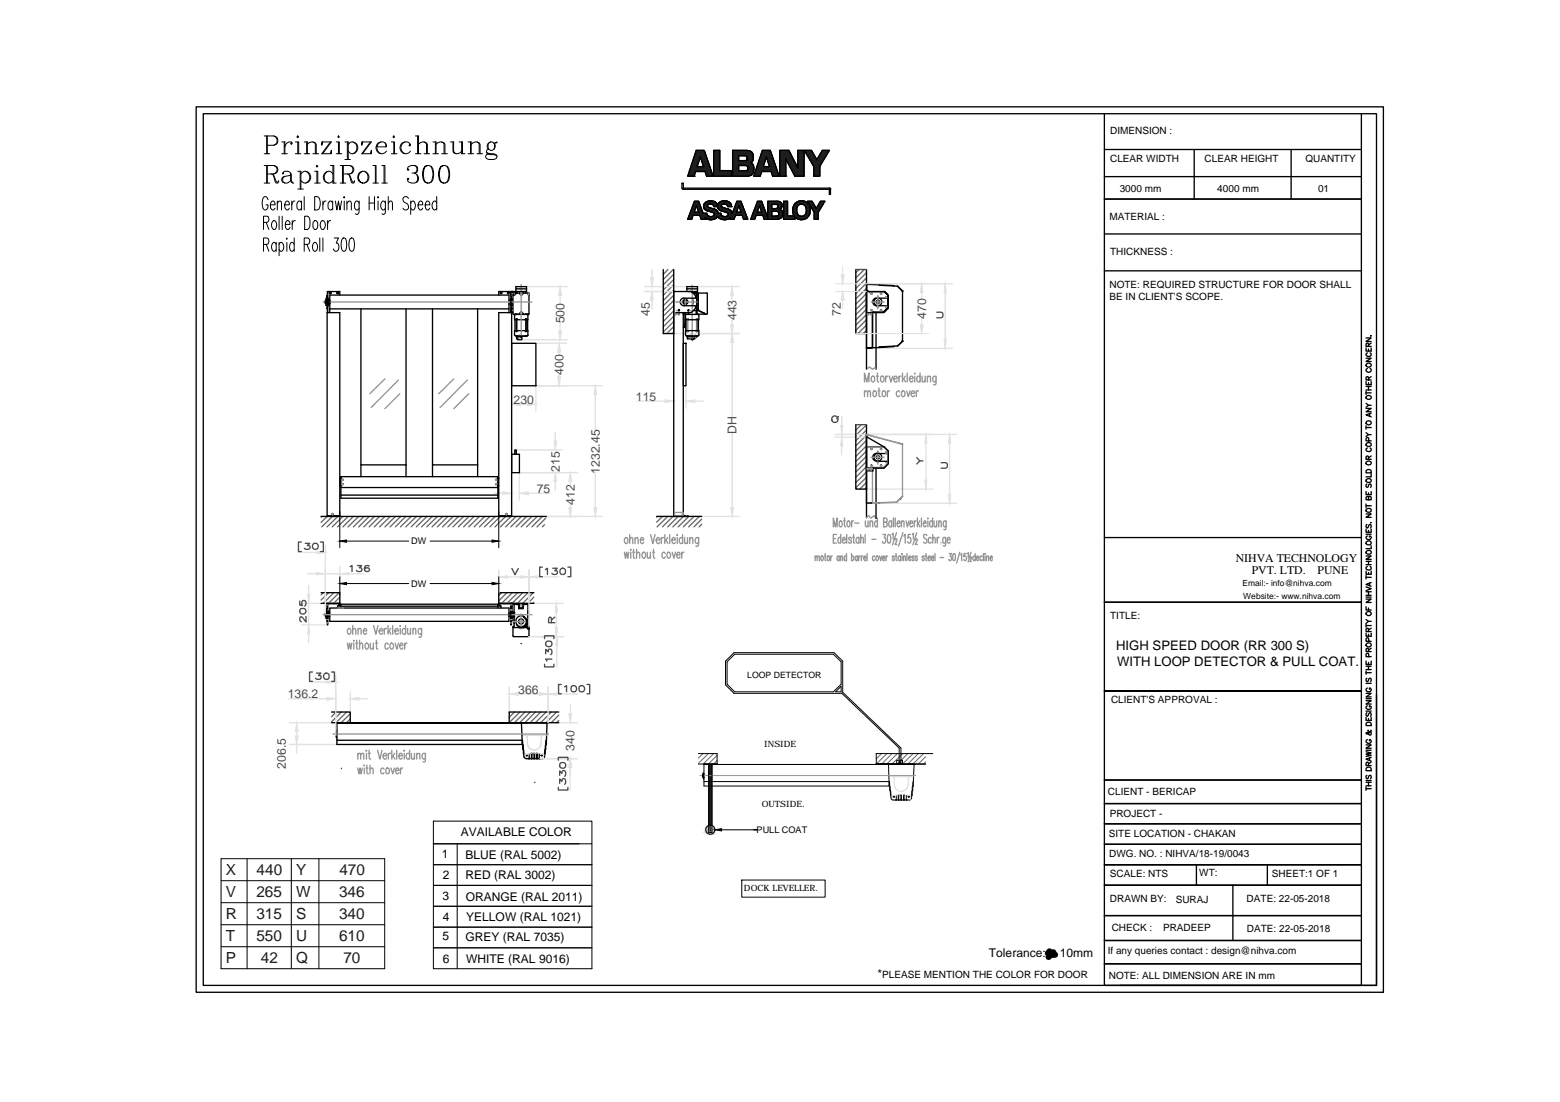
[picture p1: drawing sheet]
<svg xmlns="http://www.w3.org/2000/svg" width="297mm" height="210mm" viewBox="0 0 297 210" stroke-linecap="round" stroke-linejoin="round" font-family="sans-serif">
<defs><g id="words">
<g font-size="2.9" fill="#1d1d1d">
<text x="43" y="166.7">X</text>
<text x="48.9" y="166.7">440</text>
<text x="56.4" y="166.7">Y</text>
<text x="64.6" y="166.7">470</text>
<text x="43" y="170.9">V</text>
<text x="48.8" y="170.9">265</text>
<text x="56.4" y="170.9">W</text>
<text x="64.6" y="170.9">346</text>
<text x="43" y="175.1">R</text>
<text x="43" y="179.3">T</text>
<text x="48.8" y="175.1">315</text>
<text x="48.8" y="179.3">550</text>
<text x="56.4" y="175.1">S</text>
<text x="56.4" y="179.3">U</text>
<text x="64.6" y="175.1">340</text>
<text x="64.6" y="179.3">610</text>
<text x="43" y="183.5">P</text>
<text x="49.7" y="183.5">42</text>
<text x="56.4" y="183.4">Q</text>
<text x="65.4" y="183.5">70</text>
</g>
<g font-size="2.5">
<text x="212.5" y="123.8">HIGH SPEED DOOR (RR 300 S)</text>
<text x="212.7" y="126.8">WITH LOOP DETECTOR &amp; PULL COAT.</text>
</g>
<g font-size="2.3" fill="#4c4c4c">
<text x="107.5" y="61.6" transform="rotate(-90 107.5 61.6)">500</text>
<text x="123.7" y="60.1" transform="rotate(-90 123.7 60.1)">45</text>
<text x="140.2" y="61" transform="rotate(-90 140.2 61)">443</text>
<text x="160.1" y="60.2" transform="rotate(-90 160.1 60.2)">72</text>
<text x="176.3" y="60.7" transform="rotate(-90 176.3 60.7)">470</text>
<text x="107.3" y="71.4" transform="rotate(-90 107.3 71.4)">400</text>
<text x="97.8" y="76.9">230</text>
<text x="121.1" y="76.4">115</text>
<text x="140.3" y="82.6" transform="rotate(-90 140.3 82.6)">DH</text>
<text x="106.6" y="89.8" transform="rotate(-90 106.6 89.8)">215</text>
<text x="102.2" y="93.9">75</text>
<text x="114.2" y="90.2" transform="rotate(-90 114.2 90.2)">1232.45</text>
<text x="109.4" y="96.1" transform="rotate(-90 109.4 96.1)">412</text>
<text x="54.8" y="133">136.2</text>
<text x="98.7" y="132.2">366</text>
<text x="109.4" y="143" transform="rotate(-90 109.4 143)">340</text>
<text x="54.5" y="146.4" transform="rotate(-90 54.5 146.4)">206.5</text>
</g>
<g font-size="2.3">
<text x="87.8" y="159.2">AVAILABLE COLOR</text>
<text x="84.1" y="163.5">1</text>
<text x="84.3" y="167.4">2</text>
<text x="88.6" y="163.6">BLUE (RAL 5002)</text>
<text x="88.6" y="167.4">RED (RAL 3002)</text>
<text x="84.3" y="171.5">3</text>
<text x="88.7" y="171.6">ORANGE (RAL 2011)</text>
<text x="84.3" y="179.1">5</text>
<text x="84.3" y="175.4">4</text>
<text x="88.7" y="179.2">GREY (RAL 7035)</text>
<text x="88.8" y="175.5">YELLOW (RAL 1021)</text>
<text x="84.3" y="183.4">6</text>
<text x="88.8" y="183.4">WHITE (RAL 9016)</text>
<text x="188.3" y="182.4">Tolerance:-</text>
<text x="201.8" y="182.4">10mm</text>
<text x="167.1" y="186.3">*</text>
</g>
<g font-size="2.2">
<text x="235.3" y="107">NIHVA TECHNOLOGY</text>
<text x="238.3" y="109.4">PVT. LTD.</text>
<text x="250.9" y="109.4">PUNE</text>
</g>
<g font-size="1.9">
<text x="211.4" y="25.5">DIMENSION :</text>
<text x="211.4" y="30.8">CLEAR WIDTH</text>
<text x="229.4" y="30.8">CLEAR HEIGHT</text>
<text x="248.6" y="30.8">QUANTITY</text>
<text x="211.3" y="41.9">MATERIAL :</text>
<text x="213.2" y="36.6">3000 mm</text>
<text x="231.8" y="36.6">4000 mm</text>
<text x="251" y="36.6">01</text>
<text x="211.4" y="48.5">THICKNESS :</text>
<text x="211.3" y="54.9">NOTE: REQUIRED STRUCTURE FOR DOOR SHALL</text>
<text x="211.3" y="57.1">BE IN CLIENT'S SCOPE.</text>
<text x="211.4" y="117.8">TITLE:</text>
<text x="211.6" y="133.8">CLIENT'S APPROVAL :</text>
<text x="211" y="151.4">CLIENT - BERICAP</text>
<text x="211.3" y="155.6">PROJECT -</text>
<text x="211.1" y="159.4">SITE LOCATION - CHAKAN</text>
<text x="211.2" y="163.2">DWG. NO. : NIHVA/18-19/0043</text>
<text x="211.3" y="167">SCALE: NTS</text>
<text x="228.4" y="166.9">WT:</text>
<text x="242.2" y="167">SHEET:1 OF 1</text>
<text x="211.3" y="171.9">DRAWN BY:</text>
<text x="223.9" y="172">SURAJ</text>
<text x="237.4" y="171.9">DATE: 22-05-2018</text>
<text x="211.7" y="177.4">CHECK :</text>
<text x="221.5" y="177.3">PRADEEP</text>
<text x="237.4" y="177.4">DATE: 22-05-2018</text>
<text x="210.9" y="181.8">If any queries contact : design@nihva.com</text>
<text x="168" y="186.3">PLEASE MENTION THE COLOR FOR DOOR</text>
<text x="211.1" y="186.4">NOTE: ALL DIMENSION ARE IN mm</text>
</g>
<g font-size="1.7">
<text x="78.3" y="103.7">DW</text>
<text x="78.3" y="111.8">DW</text>
<text x="142.3" y="129.1">LOOP DETECTOR</text>
<text x="145.5" y="142.4">INSIDE</text>
<text x="145" y="153.7">OUTSIDE.</text>
<text x="144.1" y="158.7">PULL COAT</text>
<text x="141.7" y="169.7">DOCK LEVELLER.</text>
</g>
<g font-size="1.6">
<text x="236.6" y="111.7">Email:- info@nihva.com</text>
<text x="236.7" y="114.1">Website:- www.nihva.com</text>
</g>
</g></defs>
<!-- layer: 0 -->
<path d="M134.9 145.7v12.9h.7zM134.9 145.7h.7v12.9z" fill="#1d1d1d" stroke="#1d1d1d" stroke-width=".19"/>
<g fill="none" stroke="#000" stroke-width=".25">
<path d="M37.4 20.3h226v168.7h-226zM38.7 21.7h223.4v166h-223.4zM132.2 33.6h.1M132.2 38.3h.8l.9 2.3h.7a.76 .76 0 0 0 .6 .7 .76 .76 0 0 0 .8-.5l-.2-.3-.5-.2a1.12 1.12 0 0 1-1.2-1.5 1.41 1.41 0 0 1 1.4-.6 1.41 1.41 0 0 1 1.1 1.1 1.37 1.37 0 0 1 1.4-1.1 1.37 1.37 0 0 1 1.3 1.2h-.7l-.2-.5-.8-.1a.37 .37 0 0 0-.3 .5 .37 .37 0 0 0 .5 .3l.7 .2a1.09 1.09 0 0 1 .9 1l.9-2.5h.8l1.3 3.5h-.8l-.3-.8h-1.2l-.3 .8h-.8l.1-.4-.1 .2a1.74 1.74 0 0 1-2.3-.4 1.64 1.64 0 0 1-2 .5l-.5-.3 .1 .4h-.8l-.3-.8h-1.2l-.3 .8h-.7zM132.6 28.6h1.5l1.7 5h-1.3l-.2-.9h-1.9l-.2 .9h-1.2zM132.6 39.2l.5 1.2h-.9zM133.4 29.9l.6 1.8h-1.3zM134.7 39.1l.3-.3h.4l.4 .2 .1 .4h.7a1.26 1.26 0 0 0 1.3 .9 .58 .58 0 0 1 .7 .7 .79 .79 0 0 1-.8 .2 .79 .79 0 0 1-.5-.6h-.5a1.96 1.96 0 0 0-1.7-1l-.4-.2zM135.9 28.6h1.1v3.9h2.2v1.1h-3.3zM139.5 28.6h2.4a1.2 1.2 0 0 1 1.5 1.1l-.1 1-.3 .3a1.42 1.42 0 0 1 .5 1.7 1.19 1.19 0 0 1-1.5 .9h-2.5zM140.7 39.2h.1M140.7 39.2l.4 1.2h-.9z"/>
<path d="M142.2 30.5h.1M142.2 30.4l.1-.5-.3-.2h-1.4v.9l1.6-.1M142.2 30.4h.1M142.2 32.5h.1M142.2 30.4v.1M142.3 32.5h.1M142.3 32.5h-.1M142.3 31.6v.9M142.3 31.6h.1M142.3 31.6l-1.7-.1v1h1.6M144.2 38.3h.8l1.2 3.2v-3.2h1.8a.82 .82 0 0 1 .9 .6 .82 .82 0 0 1-.5 1 .96 .96 0 0 1 .7 1.1 .96 .96 0 0 1-1 .8h-2.6l-.2-.8h-1.3l-.3 .8h-.8zM144.6 39.2h.1"/>
<path d="M144.6 39.2l.4 1.2h-.8zM145.2 28.6h1.5l1.7 5h-1.3l-.3-.9h-1.8l-.2 .9h-1.3zM145.9 29.9l.6 1.8h-1.2zM147 38.9h.8a.39 .39 0 0 1 .4 .4 .39 .39 0 0 1-.3 .4h-.9zM148 39h.1M148.5 28.6h1.7l1.7 3.4v-3.4h1.2v5h-1.7l-1.8-3.3v3.3h-1.1zM149.2 38.3h.8v2.8h1.2a1.92 1.92 0 0 1 1.1-2.8 1.8 1.8 0 0 1 2.1 2 1.8 1.8 0 0 1-2.6 1.3l-.4-.3v.5h-2.2zM152 39.1a.98 .98 0 0 1 1.2 0 .98 .98 0 0 1 .3 1.1 .91 .91 0 0 1-.8 1 .91 .91 0 0 1-1-.8 1.33 1.33 0 0 1 .2-1.2zM153.2 28.6h1.3l1 1.8 1.1-1.8h1.3l-1.8 3.1v1.9h-1.1v-1.9zM153.8 38.3h.8l.8 1.4 .8-1.4h.9l-1.3 2.2v1.3h-.8v-1.4zM158 35.8h-27.9v-.9h-.2v1M158.1 36v1h-.2v-.9h-27.8"/>
<path d="M210.3 21.7v166h48.9v-166M210.3 28.5h48.9M210.3 37.9h48.9M210.3 33.6h48.9M227.4 28.5v9.4M245.8 28.5v9.4M147 40.2l1.2 .1 .1 .6-.4 .3h-.9zM148.1 40.3h.1M210.3 44.6h48.9M210.3 51.6h48.9M260.1 77.8h1l-1 .6h1M260.1 72.7v.6h1v-.6"/>
<path d="M260.1 68.2h1l-1 .7h1M260.1 66.3v.6h1v-.6M260.1 64.4h1l-1 .7h1M260.1 74.5v.6M260.1 76.8l.5 .4M260.1 74.8h1M260.1 74.3h1M260.1 73.6h1M260.4 70.2a.37 .37 0 0 0-.3 .4 .37 .37 0 0 0 .4 .3h.2a.38 .38 0 0 0 .4-.3 .38 .38 0 0 0-.2-.4M260.4 67.2a.35 .35 0 0 0-.3 .4 .35 .35 0 0 0 .4 .3h.2a.35 .35 0 0 0 .4-.3 .35 .35 0 0 0-.2-.4M260.6 72.4l-.1-.6h-.3l-.1 .6h1M260.6 66l-.1-.6h-.3l-.1 .6h1"/>
<path d="M260.6 66.5v.4M260.6 72.9v.4M260.6 73.6v.7M260.8 78.8v.5M261 63.9v.1zM261.1 78.7l-1 .3 1 .4M261.1 77.2h-.5l-.5 .4M261.1 71.7l-.5 .4M261.1 65.3l-.5 .4M260.1 97.9h1l-1 .6h1M260.1 93.6v.6h1v-.6M260.1 81.1v.6"/>
<path d="M260.1 96v.7M260.1 96.3h1M260.1 82.4l.5 .4M260.1 81.4h1M260.2 89.6a.56 .56 0 0 1 .9 .1v.4h-1zM260.3 99.9l-.2 .2 .1 .3 .2 .1 .3-.5 .3-.1 .1 .2-.1 .5M260.3 92.2l-.2 .2 .1 .3 .2 .1 .3-.5 .3-.1 .1 .2-.1 .4M260.4 85.3a.35 .35 0 0 0-.3 .4 .35 .35 0 0 0 .4 .3h.2a.35 .35 0 0 0 .4-.3 .35 .35 0 0 0-.2-.4M260.6 94.8l.2-.2 .3 .2v.4h-1l.1-.6h.3l.1 .6M260.6 87.5l-.1-.6h-.3l-.1 .6h1M260.6 93.9v.3M260.6 84v-.6h-.4l-.1 .6h1"/>
<path d="M261 99.6h.1M261.1 90.3v.5h-1M261.1 82.8h-.5l-.5 .3M261.1 86.9l-.5 .3M210.3 114.7h48.9M210.3 102.4h48.9M260.1 115.6v.6h1M260.1 114.1h1l-1 .7h1M260.1 111.8l1 .3-1 .4M260.1 108.8v.6h1v-.6M260.1 105.9h1l-1 .6h1M260.1 100.8v.6h1v-.6"/>
<path d="M260.1 109.6v.7M260.1 118.8v.7M260.1 119.2h1M260.1 118l.5 .3M260.1 113.7h1M260.1 113.4h1M260.1 112.7h1M260.1 110h1M260.1 107.6h1M260.1 106.9h1M260.1 101.8h1M260.4 107.9a.35 .35 0 0 0-.3 .4 .35 .35 0 0 0 .4 .3h.2a.35 .35 0 0 0 .4-.3 .35 .35 0 0 0-.2-.4"/>
<path d="M260.4 102.1a.35 .35 0 0 0-.3 .4 .35 .35 0 0 0 .4 .3h.2a.34 .34 0 0 0 .4-.4 .34 .34 0 0 0-.4-.3v.2M260.6 101v.4M260.6 106.9v.7M260.6 109v.4M260.6 112.7v.7M260.6 115.8v.4M260.8 111.1v.4M261.1 118.3h-.5l-.5 .4M261.1 110.9l-1 .4 1 .4M261.1 104v.5h-1M261.1 119.7l-.5 .3M259.2 131.6h-48.9h48.9"/>
<path d="M260.1 136.6v.6h1v-.6M260.1 133.5h1l-1 .6h1M260.1 132.1h1l-1 .6h1M260.1 125.9v.7h1v-.7M260.1 120.6v.6h1v-.6M260.1 127.8v.6M260.1 135.5h1M260.1 133.1h1M260.1 130.2h1M260.1 128.1h1M260.1 127.5h1M260.1 126.9h1"/>
<path d="M260.2 137.7a.56 .56 0 0 1 .9 .2v.3h-1zM260.3 135.7l-.2 .3 .1 .3 .2 .1 .3-.5 .3-.2 .1 .3-.1 .4M260.3 129.2l-.2 .2 .1 .3 .2 .1 .3-.5 .3-.1 .1 .2-.1 .4M260.4 134.4l-.2 .2a.44 .44 0 0 0 .4 .5 .44 .44 0 0 0 .4-.6l-.3-.1v.2M260.4 131a.37 .37 0 0 0-.3 .5 .37 .37 0 0 0 .4 .3h.2a.36 .36 0 0 0 .4-.4 .36 .36 0 0 0-.4-.4v.3M260.5 139.1v.2l.6 .3-.2 .4-.2-.1-.3-.4-.3 .1 .2 .2h.2l.5-.5v-.2M260.6 124.1l-.1-.5h-.3l-.1 .5h1M260.6 120.3l-.1-.6h-.3l-.1 .6h1M260.6 120.8v.4M260.6 126.2v.4M260.6 126.9v.6M260.6 136.8v.4"/>
<path d="M260.6 125.1v-.6h-.4l-.1 .6h1M260.6 122.2l-.1-.7h-.3l-.1 .7h1M261.1 123.5l-.5 .3M262.1 132.3v55.4h-48.9M210.3 148.6h48.9M210.3 153.1h48.9M210.3 156.9h48.9M260.1 143.2l1 .2-1 .3 1 .2-1 .2M260.1 141.9h1l-1 .6h1M260.1 150.2h1M260.1 149.9v.6M260.1 149.7h1"/>
<path d="M260.1 149h1M260.1 148.7h1M260.1 142.9h1M260.2 146.3a.52 .52 0 0 1 .5-.2 .52 .52 0 0 1 .4 .4v.3h-1zM260.3 147.7l-.2 .2 .1 .3 .2 .1 .3-.5 .3-.1 .1 .2-.1 .4M260.4 140.9a.37 .37 0 0 0-.3 .4 .37 .37 0 0 0 .4 .3h.2a.36 .36 0 0 0 .4-.4 .36 .36 0 0 0-.4-.3v.2M260.6 145.8l-.1-.5-.2-.2-.2 .3v.4h1M260.6 149v.7M260.8 144.4v.5M261.1 144.3l-1 .3 1 .4M261.1 145.1l-.5 .4M210.3 160.8h48.9"/>
<path d="M210.3 168.6h48.9M210.3 174.4h48.9M210.3 179.1h48.9M227.8 164.7v3.9M241.3 164.7v3.9M259.2 164.7h-48.9h48.9M210.3 183.6h48.9"/>
<circle cx="260.5" cy="75.7" r=".45"/>
<circle cx="260.6" cy="69.6" r=".45"/>
<circle cx="260.5" cy="84.7" r=".45"/>
<circle cx="260.5" cy="97.2" r=".45"/>
<circle cx="260.5" cy="91.5" r=".45"/>
<circle cx="260.5" cy="88.2" r=".45"/>
<circle cx="260.5" cy="80.5" r=".45"/>
<circle cx="260.5" cy="105.2" r=".45"/>
<circle cx="260.6" cy="116.9" r=".46"/>
<circle cx="260.6" cy="103.4" r=".46"/>
<circle cx="260.6" cy="122.8" r=".46"/>
</g>
<g fill="none" stroke="#1d1d1d" stroke-width=".25">
<path d="M132.2 33.5l-.1 .1M132.2 33.3l-.2 .3M132.3 33.2l-.4 .4M132.3 38.3l-.1 .1M132.3 33.1l-.5 .5M132.3 39.9l-1.1 1.1M132.3 32.9l-.5 .7M132.4 38.3l-.3 .3M132.4 32.8l-.8 .8M132.4 39.7l-1.1 1.2M132.5 38.3l-.4 .4M132.5 39.6l-1.2 1.1"/>
<path d="M132.5 39.4l-1.1 1.2M132.6 39.3l-1.1 1.1M132.6 38.3l-.6 .6M132.6 28.6l-.1 .2M132.7 38.3l-.7 .8M132.8 38.3l-.9 .9M132.8 28.6l-.3 .3M132.8 31.7l-1.8 1.8M132.8 31.7l-1.8 1.9M132.8 31.5l-1.8 1.8M132.9 38.3l-1.1 1.1M132.9 28.6l-.5 .5"/>
<path d="M132.9 31.4l-1.8 1.8M132.9 31.7l-1.8 1.9M132.9 31.2l-1.8 1.8M132.9 28.6l-.5 .6M132.9 31.1l-1.7 1.8M133 38.3l-1.2 1.2M133 31.7l-1.8 1.9M133 31l-1.8 1.8M133 38.4l-1.2 1.3M133 28.6l-.7 .7M133.1 38.4l-1.4 1.4M133.1 38.5l-1.5 1.4"/>
<path d="M133.1 30.8l-1.9 1.8M133.1 31.7l-1.9 1.9M133.1 38.6l-1.6 1.6M133.1 30.7l-1.8 1.8M133.2 38.7l-.6 .5M133.2 28.6l-.9 .9M133.2 30.6l-1.9 1.7M133.2 31.7l-1.8 1.9M133.2 38.8l-.5 .5M133.2 38.8l-.5 .6M133.2 30.4l-1.8 1.8M133.2 38.9l-.5 .5"/>
<path d="M133.2 28.6l-.9 1M133.2 30.3l-1.7 1.7M133.3 39l-.6 .5M133.3 39.1l-.5 .5M133.3 30.1l-1.8 1.8M133.3 31.7l-1.8 1.9M133.3 39.1l-.5 .6M133.3 39.2l-.5 .5M133.3 28.6l-1.1 1.1M133.3 30l-1.8 1.8M133.4 39.3l-.5 .5M133.4 31.7l-1.9 1.9"/>
<path d="M133.4 39.4l-.5 .5M133.4 28.6l-1.2 1.3M133.4 39.5l-.5 .5M133.4 39.5l-.5 .6M133.4 31.7l-.9 1M133.5 39.6l-.6 .6M133.5 39.7l-.5 .5M133.5 39.7l-.5 .6M133.5 28.6l-1.4 1.4M133.5 31.7l-.9 1M133.6 39.8l-.6 .6M133.6 39.9l-1.1 1.1"/>
<path d="M133.6 39.9l-1 1.1M133.6 28.6l-1.5 1.6M133.7 31.7l-1 1M133.7 28.6l-1.7 1.7M133.7 31.7l-.9 1M133.8 28.6l-1.8 1.9M133.8 31.7l-.9 1M133.9 28.6l-2 2M133.9 31.7l-.9 1M134 28.6l-2.1 2.2M134.1 28.6l-2.3 2.3M134.1 28.7l-2.3 2.4"/>
<path d="M134.1 28.8l-2.4 2.4M134.2 28.9l-2.5 2.4M134.2 28.9l-2.6 2.6M134.2 29l-2.6 2.6M134.3 29.1l-.9 .8M134.3 29.2l-.9 .8M134.3 29.2l-.9 .9M134.3 29.3l-.9 .9M134.3 29.4l-.9 .8M134.4 29.4l-.9 .9M134.4 29.5l-.9 .9M134.4 29.6l-.9 .8"/>
<path d="M134.4 29.6l-.8 .9M134.5 38.5l-.4 .3M134.5 29.7l-.9 .9M134.5 29.8l-.9 .8M134.5 29.8l-.9 .9M134.5 29.9l-.8 .9M134.5 30l-.8 .8M134.6 30l-.9 .9M134.6 30.1l-.9 .9M134.6 38.4l-.6 .6M134.6 30.2l-.9 .9M134.6 30.3l-.8 .8"/>
<path d="M134.7 30.3l-.9 .9M134.7 30.4l-.9 .9M134.7 39.1l-.6 .7M134.7 39.3l-.5 .6M134.7 39.3l-.6 .5M134.7 30.5l-.9 .9M134.8 39.4l-.5 .5M134.8 30.6l-.9 .8M134.8 30.6l-.9 .9M134.8 38.3l-.8 .8M134.8 30.7l-.9 .9M134.8 30.8l-.9 .9"/>
<path d="M134.8 39.5l-.5 .5M134.8 30.8l-.8 .9M134.8 30.9l-1.7 1.8M134.9 31l-1.7 1.7M134.9 38.3l-.9 .9M134.9 31.1l-1.6 1.6M134.9 31.1l-1.5 1.6M135 31.2l-1.5 1.5M135 31.3l-1.4 1.4M135 38.3l-1 1M135 31.4l-1.3 1.3M135 31.4l-1.2 1.3"/>
<path d="M135.1 39.6l-.6 .5M135.1 31.5l-1.2 1.2M135.1 38.8l.6-.5-.5 .5M135.1 31.6l-1.1 1.1M135.1 38.3l-1.1 1.1M135.1 39.6l-.5 .5M135.1 31.8l-.8 .9M135.1 31.7l-.9 1M135.2 31.9l-.9 .9M135.2 31.8l-.9 1M135.2 38.3l-1.2 1.2M135.2 39.6l-.5 .6"/>
<path d="M135.2 32l-.9 .9M135.3 39.6l-.6 .6M135.3 32l-1 1M135.3 32.1l-.9 .9M135.3 38.3l-1.3 1.3M135.3 32.2l-.9 .9M135.3 32.2l-.9 1M135.4 39.7l-.6 .5M135.4 32.3l-.9 .9M135.4 32.4l-.9 .9M135.4 32.5l-.9 .9M135.4 38.3l-1.4 1.4"/>
<path d="M135.4 39.7l-.5 .5M135.4 32.6l-.9 .9M135.5 32.8l-.8 .8M135.5 32.7l-.9 .9M135.5 38.3l-1.4 1.4M135.5 39.7l-.6 .5M135.5 32.9l-.6 .7M135.5 32.8l-.7 .8M135.6 33l-.6 .6M135.6 33l-.5 .6M135.6 38.3l-.6 .5M135.6 39.7l-.6 .6"/>
<path d="M135.6 33.1l-.5 .5M135.7 39.7l-.6 .6M135.7 33.2l-.4 .4M135.7 33.3l-.3 .3M135.7 33.4l-.2 .2M135.7 33.6h.1M135.7 39.7l-.5 .6M135.7 33.5v.1M135.8 38.3l-.5 .5M135.8 39.8l-.5 .5M135.9 38.3l-.5 .5M135.9 39.8l-.6 .5"/>
<path d="M135.9 38.4l-.4 .4M135.9 39.8l-.5 .6M136 28.6l-.1 .1M136 38.4l-.4 .5M136 39.8l-.5 .6M136.1 28.6l-.2 .2M136.1 38.4l-.5 .5M136.1 39.9l-.5 .5M136.2 38.5l-.5 .4M136.2 39.9l-.6 .5M136.2 38.5l-.5 .5M136.2 28.6l-.3 .3"/>
<path d="M136.2 39.9l-.5 .6M136.3 38.6l-.5 .4M136.3 39.9l-.5 .6M136.3 28.6l-.4 .4M136.3 38.6l-.5 .5M136.4 38.6l-.5 .5M136.4 40l-.6 .5M136.4 28.6l-.5 .5M136.4 38.7l-.5 .5M136.5 38.8l-.6 .5M136.5 28.6l-.6 .6M136.5 38.8l-.6 .6"/>
<path d="M136.5 38.8l-.5 .6M136.5 38.9l-.4 .5M136.6 39l-.4 .4M136.6 39.1l-.3 .3M136.6 28.6l-.7 .7M136.7 28.6l-.8 .8M136.8 28.6l-.9 .9M136.8 28.6l-.9 1M137 28.6l-1.1 1.1M137 31.4l-1.1 1.1M137 31.5l-1.1 1.1M137 31.8l-1.1 1.1"/>
<path d="M137 31.9l-1.1 1.1M137 32.2l-1.1 1.1M137 32.2l-1.1 1.2M137 32.4l-1.1 1.2M137 28.6l-1.1 1.2M137 28.7l-1.1 1.2M137 28.8l-1.1 1.2M137 28.9l-1.1 1.1M137 29l-1.1 1.2M137 29.1l-1.1 1.2M137 29.2l-1.1 1.1M137 29.3l-1.1 1.1"/>
<path d="M137 29.4l-1.1 1.2M137 29.5l-1.1 1.1M137 29.6l-1.1 1.1M137 29.7l-1.1 1.1M137 29.7l-1.1 1.2M137 29.9l-1.1 1.1M137 30l-1.1 1.1M137 30l-1.1 1.2M137 30.1l-1.1 1.2M137 30.3l-1.1 1.1M137 30.3l-1.1 1.2M137 30.4l-1.1 1.2"/>
<path d="M137 30.5l-1.1 1.2M137 30.6l-1.1 1.2M137 30.7l-1.1 1.2M137 30.8l-1.1 1.1M137 30.9l-1.1 1.2M137 31l-1.1 1.2M137 31.1l-1.1 1.1M137 31.2l-1.1 1.1M137 31.3l-1.1 1.2M137 31.6l-1.1 1.1M137 31.7l-1.1 1.1M137 31.9l-1.1 1.2"/>
<path d="M137 32l-1.1 1.2M137 32.3l-1.1 1.2M137.1 32.5l-1.1 1.1M137.1 38.4l-.3 .4M137.2 32.5l-1.1 1.1M137.3 32.5l-1.1 1.1M137.3 38.3l-.6 .7M137.3 39.2l-.5 .6M137.3 39.3l-.5 .5M137.4 39.4l-.6 .5M137.4 32.5l-1.1 1.1M137.4 39l-.7 .7"/>
<path d="M137.4 39.4l-.5 .5M137.5 38.3l-1.1 1.1M137.5 39.4l-.5 .5M137.5 32.5l-1.1 1.1M137.5 39.5l-.5 .5M137.6 32.5l-1.1 1.1M137.6 38.3l-1.1 1.1M137.6 32.5l-1 1.1M137.7 38.3l-1.1 1.1M137.7 39.6l-.5 .5M137.7 32.5l-1 1.1M137.8 38.3l-1.2 1.1"/>
<path d="M137.8 39.6l-.5 .5M137.9 32.5l-1.1 1.1M137.9 38.3l-1.2 1.2M137.9 39.6l-.6 .6M137.9 39.6l-.5 .6M137.9 32.5l-1 1.1M138 38.3l-1.3 1.3M138 39.7l-.5 .5M138 32.5l-1 1.1M138.1 32.5l-1.1 1.1M138.1 38.3l-1.4 1.4M138.1 39.7l-.5 .5"/>
<path d="M138.2 38.3l-.7 .6M138.2 39.7l-.6 .5M138.2 32.5l-1 1.1M138.2 39.7l-.5 .6M138.3 38.3l-.6 .5M138.3 32.5l-1 1.1M138.3 38.3l-.5 .5M138.3 39.7l-.5 .6M138.4 38.3l-.5 .5M138.4 39.7l-.5 .6M138.4 32.5l-1.1 1.1M138.5 38.3l-.5 .5"/>
<path d="M138.5 39.8l-.6 .5M138.5 32.5l-1.1 1.1M138.6 38.3l-.5 .5M138.6 39.8l-.6 .5M138.6 32.5l-1 1.1M138.6 38.4l-.5 .4M138.6 39.8l-.5 .6M138.7 32.5l-1.1 1.1M138.7 38.4l-.5 .5M138.7 39.8l-.6 .6M138.7 38.4l-.4 .5M138.8 39.9l-.6 .5"/>
<path d="M138.8 32.5l-1.1 1.1M138.8 38.5l-.4 .4M138.8 39.9l-.5 .5M138.9 32.5l-1.1 1.1M138.9 38.5l-.5 .5M138.9 38.6l-.5 .4M138.9 39.9l-.5 .6M139 39.9l-.6 .6M139 32.5l-1.1 1.1M139 38.6l-.5 .5M139 40l-.5 .5M139.1 32.5l-1.1 1.1"/>
<path d="M139.1 38.7l-.6 .5M139.1 38.8l-.6 .5M139.2 38.8l-.6 .6M139.2 38.9l-.5 .5M139.2 32.5l-1.1 1.1M139.2 38.9l-.4 .5M139.2 32.6l-.9 1M139.2 32.7l-.8 .9M139.2 32.8l-.7 .8M139.2 33l-.5 .6M139.2 33.1l-.4 .5M139.2 33.4l-.1 .2"/>
<path d="M139.2 33.5v.1M139.2 39l-.3 .4M139.2 39.1l-.2 .3M139.2 39.2l-.1 .2M139.2 33.2l-.3 .4M139.2 32.5l-1 1.1M139.2 32.9l-.6 .7M139.2 33.3l-.2 .3M139.3 39.4h.1M139.3 39.3l-.1 .1M139.5 28.6h.1M139.6 28.6l-.1 .2"/>
<path d="M139.7 28.6l-.2 .3M139.8 28.6l-.3 .3M139.9 28.6l-.4 .4M140 28.6l-.5 .6M140.1 28.6l-.6 .6M140.2 28.6l-.7 .7M140.3 28.6l-.8 .8M140.3 28.6l-.8 .9M140.4 38.3l-.1 .2M140.4 39.9l-1.8 1.9M140.5 38.3l-.3 .3M140.5 39.8l-2.1 2"/>
<path d="M140.5 28.6l-1 1M140.5 39.6l-2.2 2.2M140.6 38.3l-.5 .5M140.6 39.5l-1.1 1.1M140.6 28.6l-1.1 1.1M140.6 30l-1.1 1.1M140.6 30.1l-1.1 1.1M140.6 30.2l-1.1 1.1M140.6 30.4l-1.1 1.1M140.6 30.5l-1.1 1.1M140.6 30.6l-1.1 1.1M140.6 31.6l-1.1 1.2"/>
<path d="M140.6 31.7l-1.1 1.1M140.6 32l-1.1 1.1M140.6 32.1l-1.1 1.1M140.6 32.3l-1.1 1.1M140.6 32.4l-1.1 1.1M140.6 32.5l-1.1 1.1M140.6 32.5l-1 1.1M140.6 39.3l-1.1 1.2M140.6 28.6l-1.1 1.2M140.6 29.7l-1.1 1.1M140.6 29.8l-1.1 1.1M140.6 29.9l-1.1 1.2"/>
<path d="M140.6 30.3l-1.1 1.1M140.6 31.8l-1.1 1.2M140.6 31.9l-1.1 1.1M140.6 32.2l-1.1 1.1M140.7 38.3l-.6 .6M140.7 30.6l-1.2 1.2M140.7 28.6l-1.2 1.3M140.7 32.5l-1 1.1M140.8 38.3l-.8 .8M140.8 30.6l-1.3 1.3M140.9 32.5l-1.1 1.1M140.9 38.3l-.9 .9"/>
<path d="M140.9 28.6l-1.4 1.4M140.9 30.6l-1.4 1.4M140.9 32.5l-1 1.1M140.9 38.3l-1 1.1M140.9 28.6l-1.4 1.5M141 30.6l-1.5 1.5M141 32.5l-1 1.1M141 28.6l-1.5 1.6M141.1 38.3l-1.3 1.2M141.1 30.6l-1.6 1.6M141.1 32.5l-1 1.1M141.1 38.4l-1.3 1.3"/>
<path d="M141.1 38.5l-1.3 1.3M141.1 28.6l-1.6 1.7M141.2 38.5l-1.5 1.5M141.2 38.6l-1.7 1.7M141.2 38.6l-1.6 1.6M141.2 30.6l-1.7 1.7M141.2 32.5l-1 1.1M141.2 38.7l-.5 .5M141.2 38.8l-.5 .5M141.2 28.6l-1.7 1.8M141.3 30.6l-1.8 1.8M141.3 38.8l-.5 .6"/>
<path d="M141.3 32.5l-1 1.1M141.3 38.9l-.5 .5M141.3 39l-.5 .5M141.3 28.6l-1.8 1.9M141.4 30.6l-1.9 1.9M141.4 39.1l-.5 .5M141.4 39.1l-.5 .6M141.4 39.2l-.5 .5M141.4 28.6l-1.9 2M141.4 32.5l-1 1.1M141.4 39.3l-.5 .5M141.4 39.4l-.5 .5"/>
<path d="M141.4 30.6l-1.9 2M141.5 32.5l-1 1.1M141.5 39.4l-.5 .5M141.5 28.6l-2 2.1M141.5 39.5l-.5 .5M141.5 39.6l-.5 .5M141.6 30.6l-2.1 2.1M141.6 39.6l-.6 .6M141.6 39.7l-.5 .5M141.6 32.5l-1 1.1M141.6 39.8l-.5 .5M141.6 28.6l-2.1 2.2"/>
<path d="M141.7 30.6l-1 .9M141.7 39.8l-.6 .6M141.7 39.9l-1.1 1.1M141.7 32.5l-1 1.1M141.7 40l-1 1M141.7 28.6l-1 1.1M141.7 30.6l-.9 .9M141.8 32.5l-1 1.1M141.8 28.6l-1 1.1M141.9 28.6l-1 1.1M141.9 30.6l-1 .9M141.9 32.5l-1 1.1"/>
<path d="M142 30.6l-1 .9M142 28.6l-1 1.1M142 32.5l-1 1.1M142.1 28.6l-1 1.1M142.1 30.6l-1 .9M142.1 32.5l-1 1.1M142.2 28.6l-1 1.1M142.3 28.6l-1 1.1M142.3 32.5l-1.1 1.1M142.3 28.6l-.9 1.1M142.4 28.7l-1 1M142.5 28.7l-1 1"/>
<path d="M142.6 28.7l-.9 1M142.7 28.7l-1 1M142.8 28.7l-1 1M142.8 28.8l-.9 .9M142.9 28.8l-.9 .9M142.9 28.8l-.8 .9M143 28.9l-.9 .8M143.1 28.9l-.9 .9M143.1 31.1l-.7 .7M143.1 31.1l-.7 .8M143.1 29l-.8 .9M143.2 29.1l-.9 .9"/>
<path d="M143.2 31.1l-.8 .8M143.2 29.1l-.9 1M143.2 33.2v.1M143.2 31.2l-.8 .9M143.3 31.3l-.9 .9M143.3 29.2l-1 1M143.3 30.7l-1 1M143.3 29.2l-1 1.1M143.3 29.3l-1 1.1M143.3 31.3l-.9 1M143.4 29.4l-2.2 2.1M143.4 30.5l-1.1 1.1"/>
<path d="M143.4 31.4l-1.1 1M143.4 29.5l-2 2M143.4 29.6l-1.9 1.9M143.4 29.7l-1.8 1.8M143.4 30.4l-1.2 1.2M143.4 29.4l-2.1 2.1M143.4 30.3l-1.3 1.3M143.4 31.4l-2.2 2.2M143.4 32.9l-.5 .5M143.4 29.9l-1.6 1.6M143.4 30l-1.5 1.5M143.4 30l-1.4 1.5"/>
<path d="M143.4 31.5l-2 2.1M143.4 31.6l-2 2M143.4 29.8l-1.7 1.7M143.4 30.2l-1.4 1.3M143.5 31.6l-2 2M143.5 32.7l-.9 .8M143.5 31.7l-1.9 1.9M143.5 32.8l-.7 .7M143.5 31.8l-1.8 1.8M143.5 31.9l-1.7 1.7M143.5 31.9l-1.6 1.7M143.5 32.2l-1.3 1.4"/>
<path d="M143.5 32.3l-1.2 1.3M143.5 32l-1.5 1.6M143.5 32.4l-1.1 1.2M143.5 32.5l-1 1M143.6 32.1l-1.5 1.5M144.3 38.3l-.1 .1M144.4 38.3l-.2 .3M144.4 39.9l-1.2 1.1M144.4 39.7l-1.1 1.2M144.5 38.3l-.4 .4M144.5 39.6l-1.1 1.1M144.5 39.4l-1.1 1.1"/>
<path d="M144.6 38.3l-.6 .5M144.6 39.3l-1.2 1.1M144.7 38.3l-.7 .7M144.8 38.3l-.9 .9M144.8 39.6l.5-.5-.5 .6M144.8 33.5l-.1 .1M144.8 33.3l-.2 .3M144.8 33.2l-.3 .4M144.9 38.3l-1 1M144.9 33l-.5 .6M145 38.3l-1.2 1.2M145 32.9l-.7 .7"/>
<path d="M145 38.3l-1.3 1.4M145 32.8l-.8 .8M145 38.4l-1.3 1.4M145.1 38.5l-1.5 1.6M145.1 38.6l-1.6 1.6M145.2 38.7l-.6 .5M145.2 38.8l-.5 .5M145.2 38.8l-.5 .6M145.2 38.9l-.5 .5M145.2 28.6l-.1 .1M145.3 39l-.5 .5M145.3 28.6l-.2 .3"/>
<path d="M145.3 39.2l-.5 .5M145.3 39.3l-.5 .5M145.3 31.7l-1.8 1.9M145.3 31.7l-1.7 1.8M145.4 39.3l-.5 .6M145.4 31.5l-1.8 1.8M145.4 39.4l-.5 .5M145.4 39.5l-.5 .5M145.4 31.4l-1.7 1.8M145.4 28.6l-.4 .4M145.4 31.7l-1.7 1.9M145.5 39.5l-.6 .6"/>
<path d="M145.5 39.6l-.5 .6M145.5 39.7l-.5 .5M145.5 28.6l-.5 .6M145.5 31.2l-1.8 1.8M145.6 39.7l-.6 .6M145.6 39.8l-.6 .6M145.6 31.7l-1.9 1.9M145.6 31.1l-1.9 1.8M145.6 39.9l-1.1 1.1M145.6 28.6l-.7 .7M145.6 30.9l-1.8 1.9M145.6 39.9l-1 1.1"/>
<path d="M145.6 31.7l-1.8 1.9M145.6 30.8l-1.7 1.8M145.7 28.6l-.8 .8M145.7 30.7l-1.8 1.8M145.7 31.7l-1.8 1.9M145.7 30.5l-1.8 1.8M145.8 30.4l-1.8 1.8M145.8 28.6l-1 1M145.8 30.3l-1.8 1.7M145.8 31.7l-1.8 1.9M145.9 30.1l-1.8 1.8M145.9 28.6l-1.1 1.1"/>
<path d="M145.9 30l-1.8 1.7M145.9 31.7l-1.8 1.9M146 28.6l-1.2 1.3M146 31.7l-.9 1M146.1 28.6l-1.4 1.4M146.1 31.7l-.9 1M146.2 28.6l-1.5 1.6M146.2 31.7l-.9 1M146.3 38.3l-.1 .1M146.3 28.6l-1.7 1.7M146.3 31.7l-.9 1M146.4 28.6l-1.9 1.9"/>
<path d="M146.4 38.3l-.2 .2M146.4 31.7l-.9 1M146.4 28.6l-1.9 2M146.5 38.3l-.3 .3M146.5 31.7l-.9 1M146.6 38.3l-.4 .4M146.6 28.6l-2.1 2.2M146.7 38.3l-.5 .5M146.7 28.6l-2.3 2.3M146.7 28.7l-2.3 2.3M146.7 28.8l-2.4 2.4M146.7 28.9l-2.4 2.4"/>
<path d="M146.8 38.3l-.6 .6M146.8 29l-2.6 2.6M146.8 28.9l-2.6 2.5M146.8 29.1l-.9 .8M146.8 29.1l-.8 .9M146.9 38.3l-.7 .7M146.9 29.2l-.9 .9M146.9 29.3l-.9 .8M146.9 29.3l-.9 .9M147 38.3l-.8 .8M147 39l-.8 .7M147 39.1l-.8 .8"/>
<path d="M147 39.2l-.8 .7M147 39.3l-.8 .7M147 39.4l-.8 .7M147 39.5l-.8 .7M147 39.6l-.8 .7M147 39.7l-.8 .7M147 29.4l-.9 .9M147 29.5l-.9 .8M147 39.7l-.8 .8M147 29.5l-.9 .9M147 29.6l-.9 .9M147 38.3l-.8 .9"/>
<path d="M147 29.7l-.9 .9M147 29.7l-.8 .9M147.1 39.7l-.9 .9M147.1 29.8l-.9 .9M147.1 30l-.9 .8M147.1 29.9l-.9 .9M147.2 38.3l-1 1M147.2 30l-.9 .9M147.2 30.1l-.9 .9M147.2 39.7l-1 1M147.2 30.2l-.9 .9M147.2 30.3l-.8 .8"/>
<path d="M147.2 38.3l-1 1.1M147.2 30.3l-.8 .9M147.3 39.7l-1.1 1.1M147.3 30.5l-.9 .9M147.3 30.4l-.9 .9M147.3 38.3l-1.1 1.2M147.3 30.6l-.9 .8M147.3 30.6l-.9 .9M147.4 39.7l-1.2 1.2M147.4 30.7l-.9 .9M147.4 30.8l-.9 .9M147.4 38.3l-1.2 1.3"/>
<path d="M147.4 30.9l-1.7 1.8M147.5 39.7l-1.3 1.3M147.5 31l-1.7 1.7M147.5 31.1l-1.6 1.6M147.5 38.3l-1.3 1.4M147.5 31.2l-1.4 1.5M147.5 31.3l-1.4 1.4M147.6 39.7l-.6 .5M147.6 31.3l-1.4 1.4M147.6 31.4l-1.3 1.3M147.6 38.3l-.6 .6M147.6 31.5l-1.2 1.2"/>
<path d="M147.7 39.7l-.5 .5M147.7 31.5l-1.2 1.2M147.7 31.6l-1.1 1.1M147.7 38.3l-.6 .6M147.7 31.7l-1 1M147.7 31.7l-.9 1M147.8 39.7l-.6 .5M147.8 31.8l-.9 .9M147.8 31.9l-.9 .9M147.8 38.3l-.6 .6M147.8 32l-.9 .9M147.8 32.1l-.8 .9"/>
<path d="M147.9 39.7l-.6 .5M147.9 32.2l-.9 .9M147.9 38.3l-.6 .6M147.9 32.4l-.9 .9M147.9 32.3l-.9 .9M148 32.5l-.9 .8M148 38.3l-.6 .6M148 32.6l-.9 .9M148 32.5l-.9 .9M148.1 39.7l-.7 .5M148.1 32.7l-.9 .9M148.1 32.8l-.9 .8"/>
<path d="M148.1 38.3l-.6 .6M148.1 32.8l-.8 .8M148.1 32.9l-.6 .7M148.1 33l-.6 .6M148.2 38.3l-.6 .6M148.2 33.1l-.5 .5M148.2 33l-.6 .6M148.2 33.3l-.3 .3M148.2 33.2l-.4 .4M148.3 38.4l-.6 .5M148.3 33.4l-.2 .2M148.3 33.3l-.3 .3"/>
<path d="M148.3 38.4l-.5 .5M148.3 33.5l-.1 .1M148.3 33.5v.1M148.4 38.4l-.5 .5M148.5 38.4l-.5 .6M148.5 38.5l-.5 .5M148.5 39.9l-.4 .4M148.6 39.9l-.4 .4M148.6 28.6l-.1 .1M148.6 38.5l-.5 .5M148.6 40l-.4 .4M148.6 38.6l-.5 .5"/>
<path d="M148.6 28.6l-.1 .2M148.7 38.6l-.6 .5M148.7 40l-.4 .5M148.7 38.6l-.5 .6M148.7 28.6l-.2 .3M148.8 38.7l-.6 .6M148.8 38.8l-.6 .6M148.9 38.8l-.8 .8M148.9 39.5l-.8 .8M148.9 38.9l-1.4 1.3M148.9 28.6l-.4 .4M148.9 39l-1.3 1.2"/>
<path d="M148.9 39.1l-1.2 1.1M148.9 39.1l-1.1 1.1M148.9 39.2l-1 1M148.9 39.4l-.9 .8M148.9 28.6l-.4 .5M149 28.6l-.5 .6M149.1 28.6l-.6 .7M149.2 38.3v.1M149.2 28.6l-.7 .8M149.3 38.3l-.1 .2M149.3 28.6l-.8 .9M149.4 28.6l-.9 1"/>
<path d="M149.5 38.3l-.3 .3M149.5 28.6l-1 1.1M149.5 38.3l-.3 .4M149.6 33.6h.1M149.6 38.3l-.4 .5M149.6 33.1l-.4 .5M149.6 33.2l-.4 .4M149.6 33.5l-.1 .1M149.6 30.4l-1.1 1.2M149.6 30.5l-1.1 1.2M149.6 30.7l-1.1 1.2M149.6 31.1l-1.1 1.1"/>
<path d="M149.6 31.2l-1.1 1.1M149.6 31.4l-1.1 1.1M149.6 31.6l-1.1 1.1M149.6 31.7l-1.1 1.2M149.6 31.9l-1.1 1.1M149.6 32l-1.1 1.2M149.6 32.2l-1.1 1.2M149.6 32.7l-.8 .9M149.6 32.3l-1.1 1.2M149.6 28.6l-1.1 1.1M149.6 30.3l-1.1 1.2M149.6 30.6l-1.1 1.1"/>
<path d="M149.6 30.8l-1.1 1.1M149.6 30.9l-1.1 1.1M149.6 31l-1.1 1.1M149.6 31.3l-1.1 1.1M149.6 31.5l-1.1 1.1M149.6 31.7l-1.1 1.1M149.6 31.9l-1.1 1.2M149.6 32.1l-1.1 1.2M149.6 32.4l-1.1 1.2M149.6 32.5l-1 1.1M149.6 32.6l-.9 1M149.6 32.8l-.7 .8"/>
<path d="M149.6 32.9l-.6 .7M149.6 33l-.5 .6M149.6 33.3l-.2 .3M149.6 33.3l-.1 .3M149.7 38.3l-.5 .5M149.7 28.6l-1.2 1.3M149.8 28.6l-1.3 1.4M149.8 38.3l-.6 .7M149.9 28.6l-1.4 1.4M149.9 38.3l-.7 .8M150 38.4l-.8 .7M150 38.5l-.8 .7"/>
<path d="M150 38.6l-.8 .8M150 38.7l-.8 .7M150 38.8l-.8 .7M150 38.9l-.8 .7M150 39l-.8 .7M150 39.1l-.8 .7M150 39.1l-.8 .8M150 39.3l-.8 .7M150 39.4l-.8 .7M150 39.4l-.8 .8M150 39.5l-.8 .8M150 39.6l-.8 .8"/>
<path d="M150 39.7l-.8 .8M150 39.8l-.8 .8M150 39.9l-.8 .8M150 40l-.8 .8M150 28.6l-1.5 1.5M150.1 28.6l-1.6 1.7M150.2 28.6l-1.7 1.7M150.2 28.7l-1.7 1.7M150.3 28.7l-1.8 1.8M150.3 28.8l-1.8 1.8M150.3 28.9l-1.8 1.8M150.3 28.9l-1.8 1.9"/>
<path d="M150.4 29l-1.9 1.9M150.4 29.1l-1.9 1.9M150.5 29.1l-2 2M150.5 29.2l-2 2M150.5 29.2l-2 2.1M150.6 29.3l-2.1 2.1M150.6 29.4l-.9 .9M150.6 29.4l-.9 1M150.6 29.5l-.9 .9M150.7 29.6l-1 .9M150.7 29.6l-.9 1M150.7 29.7l-.9 .9"/>
<path d="M150.8 29.7l-.9 1M150.8 29.8l-.9 .9M150.8 29.9l-.9 .9M150.9 30l-.9 .8M150.9 30l-.9 .9M150.9 32.7l.9-.9-.9 1M150.9 30.1l-.9 .9M151 30.1l-1 1M151 30.2l-.9 .9M151 30.3l-.9 .9M151.1 30.3l-.9 .9M151.1 30.4l-.9 .9"/>
<path d="M151.1 30.5l-.9 .9M151.1 30.5l-.8 .9M151.2 30.6l-.9 .9M151.2 30.6l-.9 1M151.3 30.7l-1 .9M151.3 30.8l-.9 .9M151.4 30.9l-1 .9M151.4 31l-.9 .9M151.4 38.7v.1M151.4 31.1l-.8 .9M151.5 31.1l-.9 .9M151.5 31.2l-.9 .9"/>
<path d="M151.6 31.3l-1 .9M151.6 31.3l-.9 .9M151.6 31.4l-.9 .9M151.7 31.4l-1 1M151.7 39.8l-.7 .7M151.7 39.9l-.7 .7M151.7 40l-.7 .7M151.7 31.5l-.9 .9M151.7 31.6l-.9 .9M151.7 39.5l-.8 .8M151.7 39.7l-.7 .7M151.7 31.7l-.9 .8"/>
<path d="M151.8 31.7l-1 .9M151.8 38.4l-.7 .7M151.8 39.4l-.9 .8M151.9 31.9l-.9 .9M152 38.4l-.9 .9M152 28.6l-.1 .1M152.1 28.6l-.2 .2M152.1 38.3l-1.1 1.1M152.2 28.6l-.3 .3M152.2 38.3l-1.2 1.2M152.3 28.6l-.4 .4M152.4 38.3l-1.4 1.4"/>
<path d="M152.4 28.6l-.5 .5M152.5 38.3l-1.6 1.5M152.5 28.6l-.6 .6M152.5 38.3l-1.6 1.6M152.5 28.6l-.6 .7M152.7 38.3l-1.8 1.7M152.7 28.6l-.8 .8M152.8 38.3l-1.9 1.8M152.8 28.6l-.9 .8M152.8 38.3l-1.9 1.9M152.8 28.6l-.9 1M152.9 38.3l-.7 .7"/>
<path d="M152.9 28.6l-1 1.1M153 38.3l-.6 .6M153 28.6l-1.1 1.1M153 33.6h.1M153.1 30.8l-2.1 2.1M153.1 38.3l-.6 .6M153.1 29.5l-1.2 1.2M153.1 29.9l-1.2 1.2M153.1 30.7l-1.2 1.2M153.1 31.1l-2 1.9M153.1 31.8l-1.7 1.8M153.1 32.2l-1.4 1.4"/>
<path d="M153.1 32.6l-1 1M153.1 33l-.6 .6M153.1 33.3l-.2 .3M153.1 28.8l-1.2 1.2M153.1 30.3l-1.2 1.2M153.1 29.2l-1.2 1.1M153.1 31.4l-1.9 1.9M153.1 28.7l-1.2 1.1M153.1 28.9l-1.2 1.1M153.1 29l-1.2 1.1M153.1 29.1l-1.2 1.1M153.1 29.3l-1.2 1.1"/>
<path d="M153.1 29.4l-1.2 1.1M153.1 29.4l-1.2 1.2M153.1 29.7l-1.2 1.1M153.1 29.7l-1.2 1.2M153.1 29.8l-1.2 1.2M153.1 30l-1.2 1.2M153.1 30.1l-1.2 1.2M153.1 30.2l-1.2 1.2M153.1 30.4l-1.2 1.2M153.1 30.5l-1.2 1.2M153.1 30.6l-1.2 1.1M153.1 30.9l-2.1 2"/>
<path d="M153.1 31l-2 2M153.1 31.2l-2 1.9M153.1 31.3l-2 1.9M153.1 31.6l-1.8 1.7M153.1 31.7l-1.8 1.7M153.1 31.7l-1.8 1.8M153.1 31.9l-1.7 1.7M153.1 32l-1.6 1.6M153.1 32.1l-1.5 1.5M153.1 32.3l-1.3 1.3M153.1 32.4l-1.2 1.2M153.1 32.5l-1.1 1.1"/>
<path d="M153.1 32.7l-.9 .9M153.1 32.8l-.8 .8M153.1 32.9l-.7 .7M153.1 33.1l-.5 .5M153.1 33.2l-.4 .4M153.1 33.3l-.3 .3M153.1 33.5l-.1 .1M153.1 38.3l-.5 .6M153.2 38.3l-.5 .6M153.2 28.6v.1M153.3 38.4l-.5 .5M153.3 28.6l-.1 .1"/>
<path d="M153.4 38.4l-.5 .5M153.4 28.6l-.1 .2M153.5 38.5l-.5 .5M153.5 39.6l.6-.5-.6 .6M153.5 28.6l-.2 .3M153.6 38.5l-.6 .5M153.6 38.6l-.5 .4M153.6 28.6l-.3 .3M153.6 38.6l-.4 .5M153.7 38.6l-.5 .5M153.7 28.6l-.4 .4M153.8 38.3h.1"/>
<path d="M153.8 38.7l-.5 .4M153.8 38.7l-.5 .5M153.8 28.6l-.4 .4M153.9 38.8l-.6 .5M153.9 38.3l-.1 .1M153.9 38.8l-.5 .5M153.9 28.6l-.5 .5M153.9 38.9l-.5 .5M154 38.9l-.6 .6M154 28.6l-.5 .6M154 38.3l-.1 .2M154 39l-.5 .5"/>
<path d="M154.1 28.6l-.6 .6M154.1 38.3l-.2 .3M154.1 39.2l-.6 .6M154.1 39.2l-.6 .7M154.1 39.3l-.5 .6M154.2 38.3l-.3 .3M154.2 39.4l-.6 .6M154.2 28.6l-.7 .7M154.2 39.5l-.7 .7M154.2 39.4l-.6 .7M154.2 39.6l-.7 .7M154.3 38.3l-.3 .3"/>
<path d="M154.3 39.2l.5-.5-.5 .5M154.3 39.9l-.9 .9M154.3 39.9l-1.9 1.9M154.3 39.7l-.8 .8M154.3 39.8l-.8 .8M154.3 28.6l-.7 .7M154.4 38.3l-.4 .4M154.4 28.6l-.8 .8M154.5 38.3l-.5 .5M154.5 28.7l-.8 .8M154.6 38.3l-.5 .5M154.6 28.7l-.9 .9"/>
<path d="M154.6 28.8l-.9 .8M154.6 38.4l-.5 .5M154.6 28.9l-.8 .8M154.7 38.4l-.6 .5M154.7 28.9l-.9 .8M154.7 38.5l-.5 .5M154.7 29l-.8 .8M154.7 38.6l-.5 .5M154.7 39.9l.6-.5-.5 .6M154.7 29l-.8 .9M154.7 29.1l-.8 .9M154.8 38.6l-.6 .5"/>
<path d="M154.8 29.2l-.9 .8M154.8 29.2l-.8 .8M154.9 38.8l-.5 .5M154.9 29.3l-.9 .8M154.9 38.8l-.5 .6M154.9 29.3l-.8 .9M155 38.9l-.6 .5 .6-.4M155 29.4l-.9 .9M155 29.5l-.9 .9M155 39l-.5 .5M155 29.6l-.8 .8M155.1 39.1l-.6 .5"/>
<path d="M155.1 39.1l-.5 .6M155.1 29.7l-.9 .8M155.1 39.2l-.5 .5M155.1 29.7l-.8 .9M155.2 39.3l-.5 .5M155.2 29.8l-.8 .9M155.2 39.3l-.5 .6M155.2 29.9l-.8 .8M155.3 39.4l-.6 .5M155.3 30l-.9 .8M155.3 39.6l-.5 .5M155.3 30.1l-.8 .8"/>
<path d="M155.3 30.1l-.8 .9M155.4 39.6l-.5 .6M155.4 30.2l-.8 .8M155.4 30.3l-.8 .8M155.5 30.3l-.9 .8M155.5 30.4l-.8 .8M155.5 30.4l-.8 .9M156.1 40l-1.1 1M156.1 31.8l-1.1 1.1M156.1 31.9l-1.1 1.1M156.1 31.9l-1.1 1.2M156.1 32.2l-1.1 1.1"/>
<path d="M156.1 32.2l-1.1 1.2M156.1 32.4l-1.1 1.2M156.1 32.6l-.9 1M156.1 33l-.6 .6M156.1 33.2l-.4 .4M156.1 33.4l-.2 .2M156.1 33.5l-.1 .1M156.1 32.3l-1.1 1.2M156.1 32.7l-.8 .9M156.1 32.8l-.8 .8M156.1 33.1l-.5 .5M156.1 32l-1.1 1.2"/>
<path d="M156.1 32.5l-1.1 1.1M156.1 32.9l-.7 .7M156.1 33.3l-.3 .3M156.1 31.7l-1.1 1.1M156.2 39.7l-1.2 1.2M156.3 38.3l-.2 .2M156.3 31.4l-1.3 1.3M156.4 39.5l-1.4 1.3M156.4 38.3l-.4 .4M156.4 31.2l-1.4 1.4M156.5 38.3l-.7 .7M156.5 39.3l-1.5 1.4"/>
<path d="M156.6 38.3l-.9 .9M156.6 30.9l-1.6 1.6M156.6 38.3l-1.1 1.1M156.6 39l-1.6 1.6M156.6 28.6l-.1 .2M156.7 30.7l-1.7 1.8M156.7 28.6l-.3 .5M156.8 38.3l-1.4 1.4M156.8 38.8l-1.8 1.7M156.8 28.6l-.6 .7M156.8 30.5l-1.8 1.8M156.9 38.3l-2 1.9 .5-.5"/>
<path d="M156.9 38.6l-1.9 1.9M156.9 38.3l-1.9 2M156.9 28.6l-.8 .9M157 30.2l-2 2M157 38.3l-2 2.1M157 28.6l-1.1 1.1M157.1 28.6l-1.3 1.4M157.1 30l-2.1 2.2M157.2 28.6l-1.5 1.6M157.3 29.7l-2.3 2.4M157.3 28.6l-1.8 1.8M157.4 28.6l-2.7 2.7"/>
<path d="M157.4 29.5l-2.4 2.4M157.5 28.6l-2.8 2.8M157.5 29.3l-2.5 2.6M157.6 28.6l-2.8 2.8M157.7 29l-2.7 2.8M157.7 28.6l-2.9 2.9M157.8 28.6l-2.9 3M157.8 28.8l-2.8 2.9M157.9 28.6l-3 3M131.8 41.6l-.2 .2M131.8 41.5l-.3 .3M131.8 41.3l-.3 .5"/>
<path d="M131.9 41.2l-.6 .6M132 41l-.8 .8M132.2 40.4l-1.2 1.2M132.2 40.3l-1.2 1.2M132.3 40.2l-1.2 1.1M132.3 40l-1.1 1.2M132.3 40.4l-1.3 1.4M132.4 40.4l-1.3 1.4M132.5 40.4l-1.3 1.4M132.6 40.4l-.6 .6M132.7 40.4l-.6 .6M132.8 40.4l-.6 .6"/>
<path d="M132.9 40.4l-.6 .6M132.9 40.4l-.5 .6M133.7 40l-1 1M133.7 40.1l-.9 .9M133.7 40.2l-.8 .8M133.7 40.2l-.7 .8M133.7 40.3l-.6 .7M133.8 40.4l-.6 .6M133.8 40.5l-.6 .5M133.8 40.5l-.5 .5M133.9 40.6l-.6 .5M133.9 40.6l-.6 .6"/>
<path d="M134 40.6l-.6 .7M134.1 40.6l-.7 .7M134.2 40.6l-.8 .8M134.2 41.6l-.2 .2M134.3 41.6l-.2 .2M134.3 41.7l-.1 .1M134.3 41.8h.1M134.3 40.6l-.9 .9M134.4 40.6l-1 1M134.4 40l.5-.5-.4 .6M134.5 40.6l-1 1M134.6 40.6l-1.1 1.1"/>
<path d="M134.6 40.7l-1.1 1.1M134.6 40.8l-1 1M134.6 40.8l-.9 1M134.7 40.9l-.9 .9M134.7 41l-.8 .8M134.7 41l-.4 .5M134.8 41.1l-.5 .5M134.8 41.1l-.4 .5M134.9 41.2l-.5 .4M135 41.2l-.5 .4M135 41.2l-.5 .5M135.1 41.2l-.5 .5"/>
<path d="M135.2 41.3l-.5 .4M135.3 41.3l-.5 .5M135.4 41.3l-.6 .5M135.5 41.3l-.6 .5M135.6 41.2l-.6 .6M135.7 41.2l-.6 .6M136.4 40l-.5 .5M136.5 40.1l-.6 .5M136.5 40.1l-.5 .6M136.5 40.2l-.5 .5M136.6 40.2l-.6 .6M136.6 40.3l-.6 .6"/>
<path d="M136.6 41.3l-.4 .3M136.7 40.3l-1.5 1.6M136.7 40.4l-1.4 1.5M136.7 40.5l-1.3 1.4M136.7 40.6l-1.3 1.3M136.8 40.6l-1.2 1.2M136.9 40.6l-1.2 1.2M137 40.6l-1.2 1.2M137 40l.6-.5-.5 .6M137 40.6l-1.1 1.2M137.1 40.6l-1.1 1.1M137.3 40.6l-.6 .6"/>
<path d="M137.3 40.7l-.6 .6M137.3 40.8l-.6 .5M137.3 40.9l-.5 .5M137.3 41l-.4 .5M137.4 41l-.5 .5M137.4 41.1l-.4 .5M137.5 41.1l-.5 .5M137.6 41.2l-.5 .4M137.6 41.2l-.5 .5M137.7 41.2l-.5 .5M137.8 41.2l-.5 .5M137.9 41.3l-.6 .4"/>
<path d="M137.9 41.3l-.5 .5M138 41.3l-.5 .5M138.1 41.3l-.5 .5M138.2 41.2l-.5 .6M138.4 41.2l-.6 .6M139.1 40l-.6 .6M139.1 40.1l-.5 .5M139.2 40.1l-.6 .6M139.2 40.2l-.5 .6M139.3 40.3l-.6 .6M139.3 40.4l-1.4 1.5M139.4 40.5l-1.4 1.4"/>
<path d="M139.4 40.6l-1.3 1.3M139.4 40.7l-1.2 1.1M139.8 41.7l-.1 .1M139.8 41.5l-.2 .3M139.9 41.4l-.4 .4M140 41.2l-.6 .6M140 41.1l-.7 .7M140.3 40.4l-1.2 1.1M140.3 40.2l-1.3 1.4M140.3 40.4l-1.3 1.3M140.4 40.1l-1.7 1.6M140.4 40.4l-1.4 1.4"/>
<path d="M140.5 40.4l-1.3 1.4M140.6 40.4l-1.4 1.4M140.7 40.4l-.6 .6M140.8 40.4l-.6 .6M140.9 40.4l-.6 .6M140.9 40.4l-.5 .6M141.1 40.4l-.6 .6M141.7 40l-.9 1M141.7 40.1l-.8 .9M141.8 40.2l-.8 .8M141.8 40.2l-.7 .8M141.8 40.3l-.6 .7"/>
<path d="M141.9 40.4l-.7 .6M141.9 40.5l-.6 .5M141.9 40.5l-.5 .6M142 40.7l-.6 .5M142 40.8l-.6 .5M142 40.9l-.5 .5M142 40.9l-.5 .6M142.1 41l-.6 .6M142.1 41.1l-.6 .5M142.1 41.1l-.5 .6M142.2 41.2l-.6 .6M142.2 41.3l-.5 .5"/>
<path d="M142.2 41.3l-.4 .5M142.3 41.5l-.3 .3M142.3 41.4l-.4 .4M142.3 41.6l-.2 .2M142.3 41.6l-.1 .2M142.3 41.7v.1M143.7 41.6l-.1 .2M143.8 41.5l-.3 .3M143.9 41.3l-.5 .5M143.9 41.2l-.5 .6M143.9 41l-.7 .8M144.2 40.3l-1.1 1.2"/>
<path d="M144.2 40.4l-1.2 1.2M144.3 40.2l-1.2 1.1M144.3 40.4l-1.3 1.4M144.3 40l-1.1 1.2M144.4 40.4l-1.3 1.4M144.5 40.4l-1.4 1.4M144.6 40.4l-.6 .6M144.7 40.4l-.6 .6M144.8 40.4l-.6 .6M144.8 40.4l-.5 .6M145 40.4l-.6 .6M145.6 40l-.9 1"/>
<path d="M145.7 40.1l-.9 .9M145.7 40.2l-.8 .8M145.7 40.2l-.7 .8M145.7 41.8l.4-.5-.3 .5M145.8 40.3l-.8 .7M145.8 40.4l-.7 .6M145.8 40.5l-.5 .5M145.9 40.6l-.6 .5M145.9 40.6l-.6 .6M145.9 40.7l-.6 .6M145.9 40.8l-.5 .5M146 40.8l-.6 .6"/>
<path d="M146 40.9l-.6 .6M146 41l-.6 .6M146 41l-.5 .6M146.1 41.1l-.6 .6M146.1 41.2l-.6 .6M146.1 41.3l-.5 .5M147 40.6l-.8 .8M147 40.7l-1.1 1.1M147 41l-.8 .8M147 41.1l-.7 .7M147 40.3l-.8 .8M147 40.4l-.8 .8"/>
<path d="M147 40.5l-.8 .8M147 40.8l-1 1M147 40.9l-.9 .9M147 41.2l-.6 .6M147.1 41.2l-.6 .6M147.2 41.2l-.6 .6M147.2 41.2l-.5 .6M147.3 41.2l-.5 .6M147.5 41.2l-.6 .6M147.5 41.2l-.5 .6M147.6 41.2l-.6 .6M147.7 41.2l-.5 .6"/>
<path d="M147.8 41.2l-.6 .6M147.9 41.2l-.6 .6M148.1 41.1l-.7 .7M148.8 40l-.5 .5M148.8 40.1l-.5 .5M148.9 41.4l-.1 .1M148.9 40.2l-.6 .5M148.9 40.2l-.6 .6M148.9 40.2l-.6 .7M149 40.3l-1.5 1.5M149 40.4l-1.4 1.4M149 40.5l-1.3 1.3"/>
<path d="M149 41.1l-.5 .5M149.1 40.9l-.9 .8M149.1 41l-.7 .7M149.1 40.5l-1.3 1.3M149.1 40.6l-1.2 1.2M149.1 40.7l-1.1 1.1M149.1 40.8l-1 .9M150 40.1l-.8 .8M150 40.2l-.8 .8M150 40.3l-.8 .7M150 40.4l-.8 .7M150 40.5l-.8 .8"/>
<path d="M150 40.6l-.8 .7M150 40.7l-.8 .7M150 40.8l-.8 .7M150 40.9l-.8 .7M150 41l-.8 .7M150 41l-.8 .8M150 41.1l-.7 .7M150.1 41.1l-.6 .7M150.2 41.1l-.7 .7M150.3 41.1l-.7 .7M150.3 41.1l-.6 .7M150.5 41.1l-.7 .7"/>
<path d="M150.6 41.1l-.7 .7M150.6 41.8l1.2-1.2-1.1 1.2M150.6 41.1l-.6 .7M150.7 41.1l-.6 .7M150.8 41.1l-.6 .7M150.9 41.1l-.6 .7M151 41.1l-.6 .7M151.1 41.1l-.6 .7M151.4 41.6l-.2 .2M151.4 41.7l-.1 .1M151.4 41.4l-.3 .4M151.4 41.5l-.3 .3"/>
<path d="M151.7 40.1l-.7 .6M151.7 40.2l-.6 .6M151.7 40.2l-.6 .7M151.7 40.3l-.6 .6M151.7 40.5l-.5 .5M151.7 40.4l-.6 .6M151.8 40.7l-1 1.1M151.9 40.8l-1.1 1M151.9 40.8l-1 1M151.9 40.9l-.5 .5M151.9 40.9l-.4 .5M152 41l-.5 .5"/>
<path d="M152.1 41l-.5 .5M152.1 41l-.4 .6M152.2 41.1l-.5 .5M152.3 41.2l-.5 .4M152.4 41.2l-.5 .5M152.5 41.2l-.6 .5M152.5 41.2l-.5 .5M152.7 41.2l-.6 .6M152.8 41.2l-.6 .6M152.9 41.2l-.7 .6M153 41.1l-.7 .7M154 41l-.5 .6"/>
<path d="M154.1 40.8l-.8 .9M154.2 40.7l-1.1 1.1M154.2 40.6l-1.2 1.2M154.2 40.5l-1.3 1.3M154.3 40.3l-1.5 1.5M154.3 40l-1.8 1.9M154.3 40.1l-1.7 1.8M154.3 40.2l-1.6 1.6M155.8 40.5l-.8 .7M155.8 40.5l-.8 .8M155.8 40.6l-.8 .8M155.8 40.8l-.8 .7"/>
<path d="M155.8 40.8l-.8 .8M155.8 40.9l-.8 .8M155.8 41l-.8 .8M155.8 41.1l-.7 .7M155.8 41.2l-.5 .6M155.8 41.3l-.5 .5M155.8 41.4l-.4 .4M155.8 41.5l-.3 .3M155.8 41.6l-.2 .2M155.8 41.7l-.1 .1M155.9 40.2l-.9 .9"/>
</g>
<!-- layer: 1 -->
<path d="M129.9 35.9l.2 .2M158 35.8l.2 .2" fill="none" stroke="#000" stroke-width=".25"/>
<!-- layer: 0 -->
<g fill="none" stroke="#696969" stroke-width=".25">
<path d="M163 80.9h.1M164 80.9l-1 1M165 80.9l-2 2M165 81.9l-2 2M165 82.9l-2 2M165 83.9l-2 2M165 84.9l-2 2M165 85.9l-2 2M165 86.9l-2 2M165 87.9l-2 2M165 88.9l-2 2M165 89.9l-2 2"/>
<path d="M165 90.9l-2 2M165 91.9l-1.3 1.3M165 92.9l-.3 .3"/>
</g>
<path d="M160.3 79.4l-.1 7.2M158.9 82.7h23.2M158.9 83.3h6.1M165 95.9h17.1M165 93.2h12.6M176.3 82.7v10.5M180.8 82.7v13.2" fill="none" stroke="#e1e1e1" stroke-width=".25"/>
<g fill="#e1e1e1" stroke="#e1e1e1" stroke-width=".19">
<path d="M160.3 83.3l.2 1.6h-.5z"/>
<path d="M160.1 81.1h.4l-.2 1.6z"/>
<path d="M180.6 94.2h.4l-.2 1.7z"/>
<path d="M180.8 82.7l.2 1.7h-.4z"/>
<path d="M176.1 91.5h.4l-.2 1.7z"/>
<path d="M176.3 82.7l.2 1.7h-.4z"/>
</g>
<g fill="none" stroke="#4c4c4c" stroke-width=".25">
<path d="M159.7 79.3l-.4 .5M174.6 87.2l.5 .6-.5 .6M175.1 87.8h.6M179.2 88.1h.9a.58 .58 0 0 1 .3 .6 .58 .58 0 0 1-.3 .5h-.9"/>
<circle cx="159" cy="79.8" r=".61"/>
</g>
<!-- layer: 1 -->
<g fill="none" stroke="#959595" stroke-width=".25">
<path d="M159.9 99.3l.1-.1a.61 .61 0 0 1 .4 .6 .61 .61 0 0 1-.4 .6l-.2-.5zM160.6 99.2h.4M160.8 98.7v1.3v.3l.2 .1M161.4 99.3l.1-.1a.64 .64 0 0 1 0 1.2l-.2-.5zM162.2 99.2v1.2M162.5 99.2l-.2 .1-.1 .4M162.7 99.6h.8M164.8 99.2l.1 1.1 .2 .1 .2-.4M165.3 99.2v1.2M165.7 99.6l.2-.4 .2 .1 .1 1.1M165.7 99.2v1.2M167.1 99.5l-.2-.3a.61 .61 0 0 0-.4 .6 .61 .61 0 0 0 .4 .6l.2-.3"/>
<path d="M167.1 98.7v1.7M168.2 99.5h.5l.2-.2v-.5l-.2-.1h-.5v1.7h.5l.2-.2v-.4l-.2-.3M169.8 99.5l-.2-.3a.61 .61 0 0 0-.4 .6 .61 .61 0 0 0 .4 .6l.2-.3M169.8 99.2v1.2M170.1 98.7v1.7M170.4 98.7v1.7M170.8 99.7h.6l-.2-.5a.61 .61 0 0 0-.4 .6 .61 .61 0 0 0 .4 .6l.2-.3M171.6 99.6l.3-.4 .2 .1v1.1M171.6 99.2v1.2M172.5 99.2l.3 1.2 .3-1.2M173.2 99.7h.6l-.2-.5a.61 .61 0 0 0-.4 .6 .61 .61 0 0 0 .4 .6l.2-.3M174.1 99.2v1.2"/>
<path d="M174.4 99.2l-.2 .1-.1 .4M174.7 98.7v1.7M174.9 99.7l.2 .7M175.1 99.2l-.4 .8M175.4 98.7v1.7M175.8 99.7h.5l-.1-.5a.64 .64 0 0 0 0 1.2l.1-.3M176.7 98.7v.1zM176.7 99.2v1.2M177.6 99.5l-.3-.3a.64 .64 0 0 0 0 1.2l.3-.3M177.6 98.7v1.7M177.9 99.2v1.1l.3 .1 .2-.4M178.4 99.2v1.2"/>
<path d="M178.7 99.6l.3-.4 .2 .1v1.1M178.7 99.2v1.2M180.1 99.2v1.5l-.1 .2-.3-.1M180.1 99.5l-.1-.3a.61 .61 0 0 0-.4 .6 .61 .61 0 0 0 .4 .6l.1-.3M158.7 100.4v-1.7l.4 1.7 .3-1.7v1.7M158.7 102.6h.4M159.3 101.8h-.6v1.6h.6M160.1 102.6l-.2-.3a.58 .58 0 0 0-.4 .6 .58 .58 0 0 0 .4 .5l.2-.2M160.1 101.8v1.6M160.4 102.8h.6l-.2-.5a.58 .58 0 0 0-.4 .6 .58 .58 0 0 0 .4 .5l.2-.2M161.2 101.8v1.6M162.1 102.6l-.2-.3-.3 .1v.2l.5 .4v.4h-.5v-.2"/>
<path d="M162.4 102.3h.3M162.5 101.8v1.4l.1 .2h.1M163.5 102.6l-.1-.3a.58 .58 0 0 0-.4 .6 .58 .58 0 0 0 .4 .5l.1-.2M163.5 102.3v1.1M163.9 102.7l.2-.4 .3 .1v1M163.9 101.8v1.6M164.7 101.8v1.6M166 102.7h.8M168.1 101.8h.5l-.2 .6a.54 .54 0 0 1 .3 .6 .54 .54 0 0 1-.5 .4l-.2-.2M169.1 101.9l.2-.1a1.59 1.59 0 0 1 .2 1.6h-.4l-.1-.2zM169.9 101.8l.2-.3v1.2M170.4 102.9l.1-.3 .2 .1v.4l-.3 .6h.4"/>
<path d="M170.7 101.5l-.8 2.3M171.9 101.5l-.8 2.5M172.1 102.1l.3-.3v1.6M173.4 101.8h-.5v.7l.2-.2a.58 .58 0 0 1 .4 .6 .58 .58 0 0 1-.4 .5l-.3-.2M173.8 101.8l.1-.3v1.2M174.3 102.9l.1-.3 .3 .2-.4 .9h.4M174.6 101.5l-.8 2.3M176.5 102a.34 .34 0 0 0-.3-.2 .34 .34 0 0 0-.3 .2l.1 .4 .4 .3 .1 .3-.1 .4h-.3l-.2-.2M177.3 102.6l-.2-.3a.58 .58 0 0 0-.4 .6 .58 .58 0 0 0 .4 .5l.2-.2M177.6 102.7l.2-.4 .2 .1 .1 1M177.6 101.8v1.6M178.4 102.3v1.1"/>
<path d="M178.8 102.3l-.2 .1-.2 .4"/>
</g>
<path d="M179.1 103.2h.1l-.1 .6zM179.3 103.2h.1l-.1 .6z" fill="#959595"/>
<g fill="none" stroke="#959595" stroke-width=".25">
<path d="M61.5 57.5h39.8M97.2 56h.4M97.2 59.1h.4M97.6 56h.6M98 55.8v.4M99.1 59.6h.4M99.1 56h.4M99.2 59.5v.3M99.2 55.8v.4M100.4 56h.4M100.6 55.8v.4M128.7 57.5h.6"/>
<path d="M128.8 59.2h.1M129.3 57.5h3.6M131.3 59.2h.1M131.8 54.3v10.6M132.7 57.5h.1M165.9 57.5h2.5M164.6 72.8v-1.7l.4 1.7 .5-1.7v1.7M164.6 74.7l.3-.2h.2l.1 1.1M164.6 74.5v1.1M165 70.3l.6-.4 .5 .4 .5-.3 .2 .3M165.2 74.7l.3-.2h.2v1.1M166 71.7h.3a.62 .62 0 0 1 .3 .6 .62 .62 0 0 1-.5 .5l-.2-.5z"/>
<path d="M166.3 74.5h.2a.57 .57 0 0 1 .4 .5 .57 .57 0 0 1-.4 .6l-.3-.5zM166.9 71.7h.4M167.1 71.1v1.3v.3l.2 .1M167.2 74.5h.4M167.4 73.9v1.4v.2l.3 .1M167.8 71.7a.53 .53 0 0 1 .6 .3 .53 .53 0 0 1-.2 .7l-.1 .1a.62 .62 0 0 1-.3-1.1zM168 74.7l.2-.2a.57 .57 0 0 1 .4 .5 .57 .57 0 0 1-.4 .6l-.2-.3zM168.6 71.7v1.1M169 74.5v1.1M169.1 71.7h-.3l-.2 .4M169.3 71.7l.3 1.1 .4-1.1M169.4 74.5l-.4 .2v.2"/>
<path d="M170.2 72.1h.6l-.1-.4a.53 .53 0 0 0-.6 .3 .53 .53 0 0 0 .3 .7l.2 .1 .2-.3M171.2 71.7v1.1M171.3 74.7a.28 .28 0 0 0-.3-.3 .28 .28 0 0 0-.3 .3v.6a.28 .28 0 0 0 .3 .3 .28 .28 0 0 0 .3-.3M171.6 71.7h-.3l-.1 .4M171.7 74.7l.2-.2a.57 .57 0 0 1 .4 .5 .57 .57 0 0 1-.4 .6l-.2-.3zM171.8 71.1v1.7M172.1 72.1l.3 .7M172.4 71.7l-.6 .7M172.6 74.5l.3 1.1 .4-1.1M172.7 71.1v1.7M173.2 72.1h.6l-.1-.4a.55 .55 0 0 0-.6 .4 .55 .55 0 0 0 .4 .7l.3-.3M173.5 74.9h.6l-.2-.4a.57 .57 0 0 0-.4 .5 .57 .57 0 0 0 .4 .6l.2-.3"/>
<path d="M174.2 71.1v.1zM174.2 71.7v1.1M174.5 74.5v1.1M174.9 74.5h-.3l-.1 .4M175.2 71.9l-.1-.2a.53 .53 0 0 0-.6 .3 .53 .53 0 0 0 .2 .7l.3 .1 .2-.3M175.2 71.1v1.7M175.6 71.7v1l.3 .1 .3-.4M176.2 71.7v1.1M176.6 72l.2-.3h.3l.1 1.1M176.6 71.7v1.1M178.2 71.7v1.5l-.2 .1-.2-.1M178.2 71.9l-.1-.2a.53 .53 0 0 0-.6 .3 .53 .53 0 0 0 .3 .7l.2 .1 .2-.3"/>
<path d="M165 98.6l.4-.4 .4 .5 .7-.5 .3 .5M165 89.2h1.1M165.1 89.4h.4M165.3 89.3v.3M165.7 89.4h.3M165.9 87.1h2.5M165.9 89.3v.3M61.5 117.1h39.8M66.3 119.8l.1-.1a.57 .57 0 0 1 .4 .6 .57 .57 0 0 1-.4 .5l-.3-.5zM67.2 119.2v1.6M68.2 119.7v1.1M71.1 119.2l.5 1.6 .4-1.6"/>
<path d="M73.2 119.7v1.1M73.6 119.7l-.3 .1-.1 .4M73.9 119.2v1.6M74.4 119.7l-.5 .8M74.8 119.2v1.6M76.2 119.2v.1zM76.2 119.7v1.1M77.2 120l-.2-.3a.57 .57 0 0 0-.4 .6 .57 .57 0 0 0 .4 .5l.2-.2M77.2 119.2v1.6M77.6 119.7l.1 1 .2 .1 .3-.3M78.2 119.7v1.1M78.6 119.7v1.1"/>
<path d="M80.3 119.7v1.3l-.2 .4-.3-.1M80.3 120l-.2-.3a.56 .56 0 0 0-.5 .6 .56 .56 0 0 0 .5 .5l.2-.2M97.7 114.9h.8M98.6 114.9h.2M98.7 115.4h1.1M98.9 114.9h.2M99.2 114.9h.5M100.4 118.9h.1M118.9 105.2l.2 1.1 .2-1.1 .2 1.1 .2-1.1M119.1 102.5v-.1a.59 .59 0 0 1 .5 .6 .59 .59 0 0 1-.5 .5l-.2-.5zM119.9 102.7l.3-.3 .2 .1 .1 1M119.9 101.8v1.7"/>
<path d="M120.1 104.6v.2zM120.1 105.2v1.1M120.5 105.2h.4M120.6 104.6v1.4l.1 .2 .2 .1M120.9 102.7l.3-.3 .2 .1 .1 1M120.9 102.4v1.1M121.2 105.5l.3-.3 .3 .1v1M121.2 104.6v1.7M121.9 102.9h.7l-.2-.5a.59 .59 0 0 0-.5 .6 .59 .59 0 0 0 .5 .5l.2-.2M122.4 105.3l.1-.1a.6 .6 0 0 1 .5 .6 .6 .6 0 0 1-.5 .5l-.3-.5zM123.2 105.2l.1 1 .3 .1 .2-.3M123.8 105.2v1.1"/>
<path d="M123.9 101.8l.4 1.7 .4-1.7M124.3 105.2h.3M124.4 104.6v1.4l.1 .2 .2 .1M124.9 102.9h.7l-.2-.5a.58 .58 0 0 0-.5 .6 .58 .58 0 0 0 .5 .5l.2-.2M125.9 102.4v1.1M126.3 102.4l-.2 .1-.2 .4M126.6 101.8v1.7M126.7 105.4l-.2-.2a.6 .6 0 0 0-.5 .6 .6 .6 0 0 0 .5 .5l.2-.2M126.8 102.9l.4 .6M127.1 105.3l.2-.1a.6 .6 0 0 1 .4 .6 .6 .6 0 0 1-.4 .5l-.3-.5zM127.1 102.4l-.5 .8M127.5 101.8v1.7"/>
<path d="M127.9 102.9h.7l-.2-.5a.59 .59 0 0 0-.5 .6 .59 .59 0 0 0 .5 .5l.2-.2M128 105.2l.3 1.1 .3-1.1M128.8 105.7h.7l-.2-.5a.6 .6 0 0 0-.5 .6 .6 .6 0 0 0 .5 .5l.2-.2M129 101.8v.2zM129 102.4v1.1M129.8 105.2v1.1M130 102.6l-.2-.2a.59 .59 0 0 0-.5 .6 .59 .59 0 0 0 .5 .5l.2-.2M130 101.8v1.7M130.2 105.2l-.2 .1-.2 .4M130.4 102.4v1l.3 .1 .2-.3M130.9 102.4v1.1M131.3 102.7l.3-.3 .3 .1v1"/>
<path d="M131.3 102.4v1.1M133 102.4v1.3l-.1 .3h-.4M133 102.6l-.2-.2a.59 .59 0 0 0-.5 .6 .59 .59 0 0 0 .5 .5l.2-.2M155.2 106.2l.1-.3h.2l.1 .9M155.2 105.9v.9M155.6 106.2l.1-.3h.3v.9M156.4 105.9a.44 .44 0 0 1 .5 .4 .44 .44 0 0 1-.3 .5l-.3-.2zM157 105.9h.2M157.1 105.4v1.3l.2 .1M157.6 105.9a.44 .44 0 0 1 .4 .4 .44 .44 0 0 1-.2 .5h-.1l-.2-.4zM158.2 105.9v.9M158.5 105.9h-.2l-.1 .4"/>
<path d="M159.8 106.1l-.1-.2a.44 .44 0 0 0-.4 .4 .44 .44 0 0 0 .2 .5l.3-.2M159.8 105.9v.9M160.1 106.2l.1-.3h.2l.1 .9M160.1 105.9v.9M161.2 106.1l-.1-.2a.44 .44 0 0 0-.4 .4 .44 .44 0 0 0 .2 .5l.3-.2M161.2 105.4v1.4M162.2 106.1v-.2a.44 .44 0 0 1 .5 .4 .44 .44 0 0 1-.3 .5l-.2-.2M162.2 105.4v1.4M163.3 106.1l-.1-.2a.44 .44 0 0 0-.4 .4 .44 .44 0 0 0 .2 .5l.3-.2M163.3 105.9v.9M163.5 105.9v.9M163.8 105.9h-.2l-.1 .4"/>
<path d="M164 105.9v.9M164.3 105.9h-.2l-.1 .4M164.5 106.3h.4v-.4a.44 .44 0 0 0-.5 .4 .44 .44 0 0 0 .2 .5l.3-.2M165.1 105.4v1.4M166.6 106.1l-.1-.2a.44 .44 0 0 0-.5 .4 .44 .44 0 0 0 .3 .5l.3-.2M166.9 105.9a.43 .43 0 0 1 .4 .4 .43 .43 0 0 1-.3 .5l-.2-.4zM167.5 105.9l.2 .9 .2-.9M168.1 106.3h.4l-.2-.4a.51 .51 0 0 0 0 .9l.2-.2M168.7 105.9v.9M169 105.9h-.2l-.1 .4M170.3 106.1l-.1-.2-.3 .2 .1 .2h.2v.4l-.2 .1-.1-.2M170.5 105.9h.2"/>
<path d="M170.6 105.4v1.1l.2 .3M171.5 106.1l-.1-.2a.43 .43 0 0 0-.4 .4 .43 .43 0 0 0 .3 .5l.2-.2M171.5 105.9v.9M171.8 105.4v.2zM171.8 105.9v.9M172 106.2l.1-.3h.3v.9M172 105.9v.9M172.7 105.4v1.4M173 106.3h.4v-.4a.44 .44 0 0 0-.5 .4 .44 .44 0 0 0 .3 .5l.2-.2M174 106.1l-.1-.2h-.2v.3l.3 .3-.1 .3-.2-.1v-.1M174.7 106.1l-.2-.2h-.2v.3l.4 .4-.2 .2-.2-.2M176 106.1l-.2-.2h-.2v.3l.4 .4-.2 .2-.2-.2"/>
<path d="M176.2 105.9h.3M176.3 105.4v1.3l.2 .1M176.7 106.3h.4v-.4a.44 .44 0 0 0-.5 .4 .44 .44 0 0 0 .3 .5l.2-.2M177.4 106.3h.4l-.1-.4a.48 .48 0 0 0-.3 .4 .48 .48 0 0 0 .3 .5l.1-.2M178 105.4v1.4M179 106.2h.7M180.1 102.3l-.1 1.6-.2 .1h-.2M180.1 102.6l-.3-.3a.61 .61 0 0 0-.3 .6 .61 .61 0 0 0 .3 .5l.3-.2M180.4 102.8h.5l-.2-.5a.58 .58 0 0 0-.4 .6 .58 .58 0 0 0 .4 .5l.2-.2M180.7 105.4h.5l-.3 .5a.46 .46 0 0 1 .3 .5 .46 .46 0 0 1-.3 .4l-.2-.3M181.5 105.5l.1-.1a.91 .91 0 0 1 0 1.4 1.42 1.42 0 0 1-.1-1.3zM182.8 105.2l-.7 2.1"/>
<path d="M182.9 105.7l.2-.3v1.4M184 105.4h-.4v.5a.43 .43 0 0 1 .4 .4 .43 .43 0 0 1-.3 .5l-.2-.3M184.2 105.4l.2-.1v.9M184.7 106.3l.2-.2 .1 .2-.3 .7h.3M184.9 105.2l-.6 1.8M185.7 106.1l-.1-.2a.43 .43 0 0 0-.4 .4 .43 .43 0 0 0 .3 .5l.2-.2M185.7 105.4v1.4M185.9 106.3h.5l-.2-.4a.51 .51 0 0 0 0 .9l.2-.2M187 106.1v-.2a.44 .44 0 0 0-.5 .4 .44 .44 0 0 0 .2 .5l.3-.2M187.3 105.4v1.4M187.6 105.4v.2zM187.6 105.9v.9"/>
<path d="M187.8 106.2l.1-.3h.3v.9M187.8 105.9v.9M188.5 106.3h.4v-.4a.44 .44 0 0 0-.5 .4 .44 .44 0 0 0 .3 .5l.2-.2M63.4 139.8h41.1M66.1 122.5l.3 1.1 .2-1.1 .2 1.1 .2-1.1M67.2 120l.2-.3 .3 .1v1M67.4 121.9v.2zM67.4 122.5v1.1M67.7 122.5h.4M67.9 121.9v1.4l.1 .3h.2M68.2 120l.2-.3 .3 .1 .1 1M68.5 122.8l.3-.3 .2 .1 .1 1"/>
<path d="M68.5 121.9v1.7M69.2 120.2h.6l-.2-.5a.57 .57 0 0 0-.4 .6 .57 .57 0 0 0 .4 .5l.2-.2M69.7 122.6l.1-.1a.59 .59 0 0 1 .4 .6 .59 .59 0 0 1-.4 .5l-.3-.5zM70.5 122.5v1.1h.3l.3-.3M71.1 122.5v1.1M71.5 122.5h.4M71.7 121.9v1.4v.3h.2M72.2 120.2h.7l-.2-.5a.56 .56 0 0 0-.5 .6 .56 .56 0 0 0 .5 .5l.2-.2M73.9 122.8l-.2-.3a.59 .59 0 0 0-.4 .6 .59 .59 0 0 0 .4 .5l.2-.2M74.1 120.2l.3 .6M74.4 122.6l.1-.1a.59 .59 0 0 1 .5 .6 .59 .59 0 0 1-.5 .5l-.3-.5zM75.2 120.2h.6l-.2-.5a.57 .57 0 0 0-.4 .6 .57 .57 0 0 0 .4 .5l.2-.2"/>
<path d="M75.2 122.5l.4 1.1 .3-1.1M76.1 123h.6l-.2-.5a.59 .59 0 0 0-.4 .6 .59 .59 0 0 0 .4 .5l.2-.2M77.1 122.5v1.1M77.5 122.5l-.3 .1-.1 .4M78.6 120l.3-.3 .2 .1 .1 1M68.1 143.8l.2-.3h.3l.1 1.1M68.1 146.3l.2 1.1 .3-1.1 .2 1.1 .2-1.1M68.1 143.5v1.1M68.7 143.8l.1-.3h.4l.1 1.1M69.3 145.8h.1zM69.4 146.3v1.1M69.7 146.3h.4"/>
<path d="M69.8 142.9v.2zM69.8 143.5v1.1M69.9 145.7v1.4v.2l.2 .1M70.1 143.5h.4M70.3 142.9v1.4l.1 .2 .2 .1M70.5 146.6l.2-.3 .3 .1v1M70.5 145.7v1.7M71.9 142.9l.4 1.7 .4-1.7M73 144h.6l-.1-.5a.53 .53 0 0 0-.6 .4 .53 .53 0 0 0 .2 .6l.3 .1 .2-.3M73.1 146.5l-.2-.2a.57 .57 0 0 0-.4 .5 .57 .57 0 0 0 .4 .6l.2-.2M73.6 146.4l.1-.1a.57 .57 0 0 1 .4 .5 .57 .57 0 0 1-.4 .6l-.2-.5zM73.9 143.5v1.1"/>
<path d="M74.4 143.5h-.3l-.2 .5M74.4 146.3l.4 1.1 .3-1.1M74.6 142.9v1.7M74.8 144l.4 .6M75.2 143.5l-.6 .8M75.3 146.8h.7l-.3-.5a.57 .57 0 0 0-.4 .5 .57 .57 0 0 0 .4 .6l.3-.2M75.5 142.9v1.7M76 144h.6v-.4l-.4-.1a.62 .62 0 0 0-.2 .6 .62 .62 0 0 0 .4 .5l.2-.3M76.3 146.3v1.1M76.7 146.3l-.4 .2v.3M77 142.9v.2zM77 143.5v1.1"/>
<path d="M78 143.7l-.1-.2a.55 .55 0 0 0-.6 .5 .55 .55 0 0 0 .3 .6l.4-.3M78 142.9v1.7M78.3 143.5l.1 1 .3 .1 .2-.3M78.9 143.5v1.1M79.3 143.8l.2-.3h.4v1.1M79.3 143.5v1.1M81 143.5v1.5l-.2 .1h-.3M81 143.7l-.1-.2a.53 .53 0 0 0-.6 .4 .53 .53 0 0 0 .2 .6l.3 .1 .2-.3"/>
</g>
<g fill="none" stroke="#000" stroke-width=".25">
<path d="M68.7 58.8v29.7h8.6M77.3 58.8v32M82.4 58.8v29.7h8.5M90.9 58.8v32M97.5 56.3h-.1v2.4M97.5 58.7h-.1v.8h.3M97.5 55.5h-.1v.8M97.5 56.3v3.2M97.7 56.2h.3M98.1 55.8v.2M98.2 55.5h-.7v.8M98.2 59.9h.1"/>
<path d="M98.2 59.8l-.2 .2M98.2 55.5h.2M98.2 55v.5M100 55.5h-1.6v.3M100 55.5v.3M100.3 55v-.4h-2.1v.4h2.1v.5h-.3M100.3 59.9h.1M100.4 59.8l.2 .2M130.7 59.9h.2M130.7 59.8l-.2 .2M130.8 55v.5M131.2 59.5v.4"/>
<path d="M132.6 55.5v.1M132.7 59.2v.7h.2M132.8 55v-.4h-2v.4h2v.5h-1.7M132.9 59.8l.2 .2M165 55.4h.1M166.8 59.5v6.7M168.3 55.5h.1M169 58.2l.1 .5M169.1 56.3v.4l-.1 .1M97.4 65.4h4.6v8.1h-4.6zM98 63v.8M98 63.8l.1 .1 .3 .1"/>
<path d="M100.5 63v.8M100.6 63.8l-.1 .1-.4 .1M130.1 65.4h.5v8.1h-.5zM130.5 63.8l.1 .1 .4 .1M130.5 60.1v.8M130.5 63v.8M133.1 60.1v.8M133.1 63v.8M133.1 63.8l-.1 .1-.4 .1M68.7 88.5v2.3M82.4 88.5v2.3M98 86.5v-.8h.3v.8"/>
<path d="M98 86.5h-.6v3.5h1.5v-3.5h-.6M98 86.5h.3M165 83.3l3.3 1.8 .8 .8v2.4l-.8 .8h-2.1v.6h-1.2zM168.3 85.1l.1 .1M169 87.8l.1 .1M169.1 85.9v.1M169.1 86.3l-.1 .1M169.1 86v2.3M96.9 116.8h.4M96.9 117.4h.4M97.6 117.5h.2M97.6 116.7h.2"/>
<path d="M97.7 119.5h1.2M97.7 114.9l-.3 .2v.2v2.7h.1l.1-2.9 1.2-.1 .1 .8h.6l.1-.8M97.8 116.7h.1M97.8 117.5h.1M97.8 116.7v.8M97.9 115.1l-.1 2.5 .1-1M97.9 117.6v1.7M97.9 117.9v.9M98.4 119l.5 .6M98.8 115h.1M98.9 115.3v.2M99.5 115h-.6v.1"/>
<path d="M99.5 115.3v.2M99.5 115v.1M99.7 114.9l-.2 .1M99.7 119.5h.6M100.1 119.2h.1l-.1 .2-.1-.1M100.5 119.6h.1M100.5 119.5h.1M100.5 119.5h.2M100.5 117.6h.1M100.5 116.6h.1M100.5 119.6h.2M100.6 116.6v1"/>
<path d="M64.1 137.7h.1M64.1 137.7v3.3h35.4v.8h-35.4v-.8M97 137.7h-32.9h35.4M97 137.7h.3M100.5 137.7h-3.5M103.2 137.7h.8"/>
<circle cx="98" cy="56" r=".06"/>
<circle cx="99.3" cy="59.6" r=".06"/>
<circle cx="99.3" cy="56" r=".06"/>
<circle cx="100.6" cy="56" r=".06"/>
<circle cx="167.2" cy="57.5" r=".32"/>
<circle cx="165.3" cy="89.4" r=".11"/>
<circle cx="165.9" cy="89.4" r=".11"/>
<circle cx="167.2" cy="87.1" r=".32"/>
</g>
<!-- layer: 0 -->
<g fill="none" stroke="#000" stroke-width=".25">
<path d="M210.3 37.9h48.9M62 57.2v.6M62 57.2h.1M62.1 57.8h.1M62.1 57.2h.1M62.1 57.2l-.1 .6M62.1 58.2h.1M62.1 58.1v.1M62.1 56.8v.1M62.2 56.8h.1M62.2 58.2h.1M62.2 58.2v-1.8v2.3v-2.3l.1 1.8"/>
<path d="M62.2 58.2v.5h.1M62.2 56.8l-.1 .1v1.3M62.3 59.5h2.4v38.7h-2.4zM62.3 56.8h.1M62.3 58.2h.1M62.3 58.2l.1 1.3M62.3 58.2v1.3M62.3 56.8l.1 .1M62.4 58.2h.1M62.4 55.5l-.1 1.3M62.4 56.9h.1M62.4 56.8v.1"/>
<path d="M62.4 56.8l.1 .1M62.5 56.9v1.2M62.5 57.1h.2M62.7 57.2h.1M62.7 57.8h.1M62.7 57.1v.8h-.2M62.7 57.9h.1M62.7 57.1h.1M62.8 55.7h.3l-.1 .2M62.8 57.2h-.1v.6M62.8 59.5v-3.3h34.1v3.3M62.8 56h.2"/>
<path d="M62.8 58.8h34.1M62.8 55.7l-.1 .1 .1 .1M64.2 55.7h.3l-.1 .2M64.2 56h.2M64.2 55.7l-.1 .1 .1 .1M64.7 56.2v-.7h-2.4v1.3M95.3 55.7h.3l-.1 .2M95.3 56h.2M95.3 55.7l-.1 .1 .1 .1M96.7 55.7h.3l-.1 .2M96.7 56h.2M96.7 55.7l-.1 .1 .1 .1"/>
<path d="M96.9 57.2h.4M96.9 57.9h.4M97.3 58.1v.1M97.3 55.5v1.4M97.3 56.8h.1M97.3 56.8v.1M97.3 58.2h.1M97.3 56.8v1.4M97.4 58.2h.1M97.4 55.5h.1M97.4 58.2h-.1v1.3M97.4 58.2v.5"/>
<path d="M97.4 56.8h.1M97.4 55.5h-2.4v.7M97.4 55.5v1.3M97.4 58.2v1.3M98 55.8l-.3 .1v3.9l.3 .1M98 59.8h2.6M98 55.8h2.6M98.1 59.8h2.3M98.2 55.5v.1M98.2 56l-.2 .2M98.3 55.6h-.1h.1v.2M98.4 59.8v.1"/>
<path d="M98.9 55.8a.32 .32 0 0 0 .3 .3 .32 .32 0 0 0 .3-.2M99 59.7v.1M99 59.7l-.1 .1M99.5 55.9v.1M99.5 59.7v.1M99.5 59.7l.1 .1M99.5 59.7l-.2-.3-.3 .3M99.6 55.8l-.1 .1M100.1 59.8v.1M100.4 55.8v.2M100.5 56l.2 .2M100.7 55.8l.1 .1"/>
<path d="M100.7 55.9l-.1 .3M100.7 56.2v3.6M100.8 59.7l-.1 .1M126.3 51.3v12.2h2M128.3 59.5h.1M128.3 55.5h.1M128.3 55.5h3.2M128.3 51.3v12.2M129.2 59.2h.1M130 59.5h1.5M130.1 57.4a.35 .35 0 0 1 .6-.2 .35 .35 0 0 1-.2 .6l-.4-.2zM130.1 59.8v38.4h-1.8v-34.7"/>
<path d="M130.1 59.8v-.3h-1.8v4M130.1 59.8h.3M130.1 59.9h.3M130.2 56.8h2.1M130.3 56.8a.74 .74 0 0 0-.8 .7 .74 .74 0 0 0 .8 .7h2M130.4 59.8v2.5M130.4 59.5v.3M130.9 59.9h1.8M131 59.2h.1M131 59.5v.4M131.6 55.5h.1M131.7 55.6l.7 .7v.4"/>
<path d="M131.7 59.5h-.1M131.7 55.6h.9M131.8 56.8l.2 .7-.2 .7M131.8 55.7h.7v.2M132 59.2h.7M132.1 55.9h.6v3.9M132.4 58.2l.1 .1M132.4 58.4v.3l-.7 .8M132.5 56.7l-.1 .1M132.6 55.9h.1M132.6 55.6v.3M132.6 59.2v.7"/>
<path d="M132.7 59.2h.1M132.7 59.7l.1 .1M132.8 55.8h1.7M132.8 55.8l-.1 .1M132.9 55.8v3.2M133 59l.1 .2M133.1 59.2l1.1 .5M133.1 59.2l1 .5M134.2 59.7v.1M134.6 55.8l.1 .1v3.9h-1.9M163 51.3v12.2h2M165 54v1.4l.6 .2-.6-.2"/>
<path d="M165 51.3v19M165 59.5h3.2M165 55.5h3.2M165 54.2l2.4 .1M165.6 55.6h2.9M166.1 59.6v6.5v-6.5M166.9 56.8h2.1M166.9 56.8a.74 .74 0 0 0-.7 .7 .74 .74 0 0 0 .7 .7h2.1M167.3 54.2l.1 .1M167.4 54.3l2.9 .2M167.4 54.2h.1M167.4 54.3h.1"/>
<path d="M167.5 54.3l3.5 .3M168.3 59.4h-2l-.2 .2M168.4 55.6l.7 .6M168.4 59.5h-.1M168.5 55.6l.5 .5-.5-.5M169 58.6l-.7 .8 .7-.8M169 56.1l.1 .1M169.1 56.2v2.3v-2.3M169.1 58.5l-.1 .1M169.1 58.8l-.7 .7M169.1 58.6v.2M170.8 54.5l.1 .1"/>
<path d="M171 54.6l.8 .8M171.8 55.4v.1M171.8 55.3v.2M171.8 55.4h.1M171.8 55.5v9.4M98 60.1v.8h2.5v-.8M98 63h2.5M98.1 60.9v2.1M98.3 63v.1h.1v-.1M98.3 60.9v-.2h.1v.2M98.3 60.9v2.1M98.4 64.2h1"/>
<path d="M98.4 64h.1M98.4 64h1.7M98.4 60.9v2.1M98.4 64.5v-.2l.2 .3M98.6 64.6v.1l.8-.1M98.6 64.6h.1M98.8 64v.1M98.9 64.1h.5v.5M98.9 64.1h-.5v.2M98.9 64v.1M100 63v.1h.3v-.1M100 60.9v-.2h.3v.2"/>
<path d="M100.1 64h.1M100.1 60.9v2.1M100.5 60.9v2.1M130.1 62.4h.2M130.4 62.2l-.1 .1M130.5 63h2.6M130.5 60.9h2.6M130.6 60.9v2.1M130.8 60.9v-.2h.2v.2M130.8 63v.1h.2v-.1M130.9 60.9v2.1M130.9 64.2v.3"/>
<path d="M130.9 64.5h.1M130.9 64.5h.7M130.9 64.2h.1M131 64h.1M131 64h.5M131 64h1.6M131.4 64v.1M131.5 64h1M131.5 64v.1M131.6 64.5l.1 .1M131.7 64.6l.1 .1M131.8 64.7h.1"/>
<path d="M131.9 64.6l-.1 .1M132 64.5h.3M132 64.5v.1M132.3 64.5h.1M132.3 64v.1M132.5 64.2h.1M132.5 64.1l-1.6 .1M132.5 64.1l.2 .1h-1.8M132.5 64.2v.1h-.2v.2M132.5 64v.1M132.5 64h.1M132.6 60.9v-.2h.2v.2"/>
<path d="M132.6 63v.1h.2v-.1M132.6 64h.1M132.6 60.9v2.1M132.7 64h.1M132.7 60.9v2.1M133 60.9v2.1M165 66.3v.1M166.1 66.2h-1.1M166.1 66.1l-.1 .1zM166.8 66.2v4.1M167.4 66.1l-.1 .1M167.4 66.2h.1"/>
<path d="M167.5 66.1h-.1M170.3 65.9l-5.3 .4 1-.1M170.9 65.9l-3.4 .2M170.9 65.8l-.1 .1M171 65.8l-.1 .1M171.8 65h.1M171.8 65l-.8 .9M171.8 65.1l-.8 .8M171.8 64.9v.1M171.8 64.8v.2M61.1 98.4h42.9M62.3 98.2v.2h2.4v-.2"/>
<path d="M64.7 92.5h.2M64.7 91h.2M64.7 91.1h.1M64.9 92.7v2.2h29.9v-2.2M64.9 90.8h29.9v2.1h-29.9zM64.9 91.1h-.1v1.4M64.9 94.3h29.9M94.8 92.5h.2M94.8 91.1l.1 1.4M94.8 91h.2M94.9 91.1h.1M95 98.2v.2h2.4v-.2"/>
<path d="M95 98.2v-38.7h2.4v38.7M95 98.2h2.4M125 98.4h8.6M128.3 98.2v.2h2.7v-.2h-.9M163 80.9v12.3h2v-12.3M165 98.6v-9.5h1.8v9.6M165 82.8v13.1M165 82.8h.1M165 82.7v.1M166 95.8h.1M166.1 95.8h.1M166.1 95.8h-1.1"/>
<path d="M166.7 89.1h1.5M166.9 87.9h2.1M166.9 86.4h2.1M166.9 86.3a.74 .74 0 0 0-.7 .8 .74 .74 0 0 0 .7 .7M167.4 95.7v.1M168.2 85.1h-3.2v4h.1M168.4 85.2l.7 .6M168.4 89l-.1 .1M169.1 88.4l-.7 .7M169.1 88.2v.2M170.7 95.6h.1M171.3 95.1h.1"/>
<path d="M171.3 84.4v.1M171.3 95h.1M171.8 94.6h.1M171.8 84.6h.1M61.1 112.9h3.6v2.4v-.3M61.1 114.9h3.6M62 116.8h.1M62 116.8v.6M62.1 117.4h.1M62.1 116.8h.1M62.1 116.8l-.1 .6M62.1 117.8h.1"/>
<path d="M62.1 116.4h.1M62.1 116.4v1.3M62.1 117.7h.1M62.2 116.4h.1M62.2 117.8h.1M62.2 115.9v1.9M62.3 114.9v3.3h-.1v-.4M62.4 115l-.1 4 .1-3.8M62.4 115l-.1 .2M62.4 114.9h.1M62.4 114.9h-.1M62.4 116.4h.1"/>
<path d="M62.5 116.4v1.3M62.5 116.4h.1M62.5 117.4h.3M62.5 116.8h.2M62.6 114.9l-.2 .1M62.8 116.7h-.1v.7M62.8 115.8h34.1v2.5h-34.1zM64.6 115h-.1v.4M64.7 115l-.1 .4M64.7 114.9l-2.1 .1-.1 .2M64.7 114.9v.5M64.9 115.8v-.7h29.9v.7"/>
<path d="M64.9 115.2h-.1v.2h-.5v.4M64.9 115.5h29.9M94.8 115.2l.1 .2h.5v.4M95 114.9l2.1 .1M95 115v.4M95 115v.3v-.3M95.1 115.4v-.4h.1v.4M97.1 115l.2 .2M97.1 114.9l.3 .3M97.2 114.9h.2v3.3v-.2M97.3 116.4v1.3M97.3 115l.1 4h-.1v-3.8"/>
<path d="M97.3 116.4h.1M97.3 117.8h.1M97.4 114.9h.1M97.4 114.9v.2M97.5 117.8h.1M97.5 116.4h.1M97.6 116.4v1.3M97.6 116.4h.1M97.6 117.7h.1M97.8 119.3h.1M97.8 119.3l-.1 .1v1.7M97.9 115.1h1"/>
<path d="M98.3 118.8l.1 .2M98.8 115.1v.8h.8l-.1-.8M99.6 115.1h.9v4.2M99.6 117.4l.2 .2M99.7 117.4a1.04 1.04 0 0 0-1.2 .2 1.04 1.04 0 0 0-.2 1.2M99.7 119.3h.1M99.8 117.6v-.2l.6 .7v.8l-.7 .7h-.8M99.8 117.6l.5 .6a1.12 1.12 0 0 1-1.3 1.3l-.6-.6M100.1 119.4h.1M100.1 119.4l.3 .3M100.1 117.9a.99 .99 0 0 1-.2 1.2 .99 .99 0 0 1-1.1 .2M100.2 119.2l.4 .4"/>
<path d="M100.2 119.3h.4M100.7 119.3l.1 .1M100.7 119.4v1.7M101.7 112.9h-6.7v2h6.7M63.1 135.6h3.6v2.1h-3.6M64 139.5v.7M64 139.5v.7zM64 139.6h.1M64.1 139.1v.1M64.1 139.1v1.4M64.2 137.7h.1M64.3 137.7h.1"/>
<path d="M64.6 137.7h-.2M66.6 137.7h-2.3M66.6 137.7h-2.4M66.6 137.7h.1M66.7 137.7h.1M97.4 137.7h1.9M97.4 137.7h-.1M97.4 137.7h.1M97.7 121.1l.1 .1M97.8 121.3h2.8M99.1 137.7h.1M99.3 137.7h.1"/>
<path d="M99.3 137.7l.2 4.1M100.8 121.1l-.1 .1M104.2 137.7l-.2 4.1M104.4 137.7h-5.1M106.4 135.6h-9.4v2.1h9.4M64 140.1h.1M64.1 140.5h.1M99.5 141.1v1.5M99.5 141.7v.1M99.5 141.9h.1M99.6 142.6v.1M99.6 142.7v.1"/>
<path d="M99.6 142l.1 1.5M99.7 142.9l.1 1.3M99.7 143.5v.1M99.7 143.6l.1 .1M99.8 144.3l.2 .2M100.1 144.4l.1 .1M100.2 143.9h.2zM100.2 144.5h.4M100.7 144.5h.1M100.8 143.6v.9M101.1 143.5l.1 1M101.3 143.5v1"/>
<path d="M101.3 144.5h.4M101.3 144.5h-.5M101.7 143.5v1M101.7 144.5h.1M101.8 143.5v1h.4M102.2 144.5h.1M102.2 143.5v1M102.3 143.5v1M102.3 144.5h.4M102.7 143.6v.9M102.7 144.5h.1M102.8 144.5h.1"/>
<path d="M102.8 144.5h.5M103 143.9h.3zM103.5 144.4l-.2 .1M103.6 144.3l-.2 .2M103.7 142.9l-.1 1.3M103.8 143.6l-.1 .1M103.9 142l-.2 1.6M103.9 142.7v.1M103.9 142.6v.1M103.9 141.1v1.5M104 141.9h-.1M234.8 168.6v10.5"/>
<circle cx="128.6" cy="59.8" r=".11"/>
<circle cx="129.2" cy="59.8" r=".11"/>
<circle cx="129.3" cy="59.1" r=".11"/>
<circle cx="130.5" cy="57.5" r=".49"/>
<circle cx="131.1" cy="59.1" r=".11"/>
<circle cx="165.3" cy="59.8" r=".11"/>
<circle cx="165.9" cy="59.8" r=".11"/>
<circle cx="165.9" cy="55.9" r=".11"/>
<circle cx="165.9" cy="59.1" r=".11"/>
<circle cx="167.2" cy="57.5" r=".74"/>
<circle cx="167.2" cy="56.6" r=".06"/>
<circle cx="167.2" cy="58.4" r=".06"/>
<circle cx="167.8" cy="59.1" r=".11"/>
<circle cx="167.8" cy="55.9" r=".11"/>
<circle cx="168.7" cy="56.6" r=".06"/>
<circle cx="168.7" cy="58.4" r=".06"/>
<circle cx="99" cy="64.2" r=".06"/>
<circle cx="63.3" cy="97.9" r=".11"/>
<circle cx="63.3" cy="97.9" r=".06"/>
<circle cx="65.2" cy="91.4" r=".11"/>
<circle cx="65.2" cy="92.2" r=".11"/>
<circle cx="65.2" cy="92.2" r=".06"/>
<circle cx="65.2" cy="91.4" r=".06"/>
<circle cx="94.5" cy="91.4" r=".11"/>
<circle cx="94.5" cy="92.2" r=".11"/>
<circle cx="94.5" cy="91.4" r=".06"/>
<circle cx="94.5" cy="92.2" r=".06"/>
<circle cx="96.4" cy="97.9" r=".11"/>
<circle cx="96.4" cy="97.9" r=".06"/>
<circle cx="165.3" cy="89.4" r=".11"/>
<circle cx="165.9" cy="89.4" r=".11"/>
<circle cx="165.9" cy="85.5" r=".11"/>
<circle cx="165.9" cy="88.7" r=".11"/>
<circle cx="167.2" cy="86.2" r=".06"/>
<circle cx="167.2" cy="88" r=".06"/>
<circle cx="167.2" cy="87.1" r=".74"/>
<circle cx="167.8" cy="88.7" r=".11"/>
<circle cx="167.8" cy="85.5" r=".11"/>
<circle cx="168.7" cy="88" r=".06"/>
<circle cx="168.7" cy="86.2" r=".06"/>
<circle cx="99.2" cy="118.4" r=".49"/>
<circle cx="100.6" cy="119.7" r=".15"/>
</g>
<g fill="none" stroke="#959595" stroke-width=".25">
<path d="M62.2 56.6h.2M62.2 58.4h.2M97.3 56.6h.3M97.3 58.4h.3M97.4 58.2h.1M97.4 56.8v.3M97.4 58v.2M97.4 56.8h.1M97.4 57.1v.5M97.4 57.7v.2M97.4 56.4h.1M98.1 56h.1"/>
<path d="M99.2 56h.1M99.2 54.2v10.2M128.3 59.5h.1M128.5 59.8h.2M128.6 59.7v.3M129 59.8h.4M129.2 59.7v.3M130 59.5h.1M130.5 57v1.1M165.1 59.8h.4M165.3 59.7v.3M165.7 59.8h.3"/>
<path d="M165.8 56h.3M165.8 59.1h.3M165.9 59.7v.3M165.9 55.8v.3M165.9 59v.3M167 56.6h.3M167 58.4h.3M167.1 56.2v2.6M167.2 56.5l-.1 .2 .2-.1M167.3 58.4h-.2l.1 .1M167.6 56h.3M167.6 59.1h.3"/>
<path d="M167.7 55.8v.3M167.7 59v.3M168.6 56.6h.3M168.6 58.4h.3M168.7 56.5v.3M168.7 58.3v.3M168.7 58.4v.1l.1-.1M168.8 56.6h-.1v.1M73.3 72.2l-2.9 2.8M75.9 72.4l-5.2 5.2M76.1 75l-2.8 2.8M86.4 72.2l-2.9 2.8"/>
<path d="M89 72.4l-5.2 5.2M89.3 75l-2.9 2.8M98.4 60.7v2.5M98.9 63.8v.6M100.2 60.7v2.5M130.9 60.7v2.5M131.5 63.8v.6M132.4 63.8v.6M132.7 60.7v2.5M63.1 97.9h.3M63.3 97.8v.3M63.3 97.9v.1l.1-.1"/>
<path d="M65 91.4h.3M65 92.2h.3M65.2 91.3v.3M65.2 92.1v.3M65.2 91.3l.1 .1h-.1M65.2 92.1l.1 .2-.1-.1M94.3 91.4h.3M94.3 92.2h.3M94.5 91.3v.3M94.5 92.1v.3M94.5 91.3l-.1 .1h.1M94.5 92.1l-.1 .2 .1-.1"/>
<path d="M96.2 97.9h.4M96.4 97.8v.3M96.4 97.9l.1 .1-.1-.1M128.3 98.2h.3M128.5 97.8v.2M128.5 98.1v.1M128.6 97.6h-.1v.1M128.7 97.6h.2M128.7 98.2h.2M129 97.6h.2M129 98.2h.2M129.3 97.6h.8v.1"/>
<path d="M129.9 97.6v.1M129.9 97.8v.2M129.9 98.1v.1M130.1 97.8v.2M130.1 98.1v.1h-.8M130.7 98.2v.2M165 82.7l6.8 1.9M165.1 89.4h.4M165.3 89.3v.3M165.7 89.4h.3M165.8 88.7h.3M165.8 85.5h.3"/>
<path d="M165.9 89.3v.3M165.9 85.4v.3M165.9 88.6v.3M166.1 95.8l-1.1 .1M166.1 89.2v6.6M166.3 89h1.9M166.4 89l-.2 .2M167 88h.3M167 86.2h.3M167.1 85.8v2.6M167.2 86.1l-.1 .2 .2-.1M167.3 88l-.2-.1 .1 .2"/>
<path d="M167.6 88.7h.3M167.6 85.5h.3M167.7 85.4v.3M167.7 88.6v.3M168.3 88.9l-.1 .1M168.6 88h.3M168.6 86.2h.3M168.7 86v.4M168.7 87.9v.3M168.7 88v.1l.1-.1M168.8 86.2h-.1v.1M169 88.3l-.7 .7"/>
<path d="M169 85.7v2.5M170.7 95.7l1.1-1.1-1.1 1.1-4.6 .1M170.8 95.6l-4.7 .2M171.3 84.5l-6.3-1.7v2.3l3.4 .1 .6 .6M171.3 84.5l.5 .1M171.8 84.6v9.9M171.8 84.5l.1 .1M171.8 94.5v.1M171.9 94.5h.1M62.2 118h.3M62.2 116.2h.2M62.2 115.2h.3"/>
<path d="M62.2 118.6h.3M62.3 114.9h.2M62.6 114.9h.2M62.9 114.8v.3M62.9 114.9h.2M63.2 114.9h1.4M64.2 115.8h1.3M64.3 114.8v.3M64.4 115.2h.3M94.9 115.2h.4M95 115.2v.1M95.4 114.8v.3"/>
<path d="M95.9 114.9h-.9v.2M95.9 114.9h.3M96.2 114.9h.2M96.5 114.9h.9M96.8 114.8v.3M97.2 118.6h.2M97.2 115.2h.3M97.2 118h.4M97.2 116.1h.3M97.2 116.2h.4M97.3 116.4h.1M97.7 118.4h2.9"/>
<path d="M99.2 116.9v2.9M64.6 137.7h.2M64.9 137.7h.2M65.2 137.7h.2M65.5 137.7h1.2"/>
</g>
<!-- layer: 1 -->
<path d="M163 51.3h2M163 80.9h2M99.2 122.6h.1M65 146.3v.1M101.7 149h.2" fill="none" stroke="#535353" stroke-width=".25"/>
<!-- layer: 0 -->
<g fill="none" stroke="#696969" stroke-width=".25">
<path d="M127.2 51.3l-.9 1M128.2 51.3l-1.9 1.9M128.3 52.2l-2 2.1M128.3 53.2l-2 2M128.3 54.2l-2 2M128.3 55.2l-2 2.1M128.3 56.2l-2 2M128.3 57.2l-2 2.1M128.3 58.2l-2 2M128.3 59.2l-2 2M163.6 51.3l-.6 .6M164.6 51.3l-1.6 1.6"/>
<path d="M165 51.9l-2 2.1M165 52.9l-2 2M165 53.9l-2 2.1M165 54.9l-2 2M165 55.9l-2 2M165 56.9l-2 2.1M165 57.9l-2 2M165 58.9l-2 2M165 59.9l-2 2M128.3 60.2l-2 2.1M128.3 61.2l-2 2M128.3 62.2l-1.3 1.3"/>
<path d="M128.3 63.2l-.3 .3M165 60.9l-2 2M165 61.9l-1.6 1.6M165 62.9l-.6 .6M61.3 98.4l-.2 .1M62.3 98.4l-1.2 1.1M63.3 98.4l-2 2M64.3 98.4l-2 2M65.3 98.4l-2 2M66.3 98.4l-2 2M67.3 98.4l-2 2M68.3 98.4l-2 2"/>
<path d="M69.3 98.4l-2 2M70.3 98.4l-2 2M71.3 98.4l-2 2M72.3 98.4l-2 2M73.3 98.4l-2 2M74.3 98.4l-2 2M75.3 98.4l-2 2M76.3 98.4l-2 2M77.3 98.4l-2 2M78.3 98.4l-2 2M79.3 98.4l-2 2M80.3 98.4l-2 2"/>
<path d="M81.3 98.4l-2 2M82.3 98.4l-2 2M83.3 98.4l-2 2M84.3 98.4l-2 2M85.3 98.4l-2 2M86.3 98.4l-2 2M87.3 98.4l-2 2M88.3 98.4l-2.1 2M89.3 98.4l-2 2M90.3 98.4l-2 2M91.3 98.4l-2 2M92.3 98.4l-2 2"/>
<path d="M93.3 98.4l-2 2M94.3 98.4l-2 2M95.3 98.4l-2 2M96.3 98.4l-2.1 2M97.3 98.4l-2 2M98.3 98.4l-2 2M99.3 98.4l-2 2M100.3 98.4l-2 2M101.3 98.4l-2.1 2M102.3 98.4l-2 2M103.3 98.4l-2 2M103.7 99.9l-.4 .5"/>
<path d="M103.9 98.7l-1.7 1.7M125.2 98.4l-.2 .1M126.1 98.4l-1.1 1.1M127.1 98.4l-2 2M128.2 98.4l-2.1 2M129.1 98.4l-2 2M130.1 98.4l-2 2M131.2 98.4l-2.1 2M132.1 98.4l-2 2M133.2 98.4l-2.1 2M133.6 98.9l-1.5 1.5M133.6 99.9l-.5 .5"/>
<path d="M61.6 112.9l-.5 .4M62.6 112.9l-1.5 1.4M63.6 112.9l-2 2M64.6 112.9l-2.1 2M64.7 113.7l-1.1 1.2M64.7 114.8l-.2 .1M95.6 112.9l-.6 .5M96.5 112.9l-1.5 1.6M97.6 112.9l-2.1 2M98.6 112.9l-2.1 2M99.5 112.9l-2 2M100.6 112.9l-2.1 2"/>
<path d="M101.5 112.9l-2 2M101.7 113.7l-1.2 1.2M101.7 114.8l-.2 .1M64 135.6l-.9 .9M65 135.6l-1.9 1.9M66 135.6l-2 2.1M66.7 136l-1.7 1.7M66.7 136.9l-.7 .8M97 135.6v.1M98 135.6l-1 1M99 135.6l-2 2.1M100 135.6l-2 2.1"/>
<path d="M101 135.6l-2.1 2.1M102 135.6l-2 2.1M103 135.6l-2.1 2.1M104 135.6l-2 2.1M105 135.6l-2 2.1M106 135.6l-2.1 2.1M106.4 136.2l-1.4 1.5M106.4 137.2l-.5 .5"/>
</g>
<g fill="none" stroke="#e1e1e1" stroke-width=".25">
<path d="M100.3 54.6h7.7M106.7 56.3v1.5M122.8 54.6h8M122.8 55.5h5.5M124.1 51.3v1.6M124.1 57.2v1.7M132.8 54.6h7.9M139.4 56.3v.9M165 54h16.3M180 54v12.4M97.4 73.5v4.8M99.1 77h1.3"/>
<path d="M99.3 64.7h8.7M102 65.4h5.8M106.5 67.1v.4M106.5 71.3v.5M106.7 61.5v1.5M113.3 75.2v6.6M114.7 73.5h-12.7v4.8M121.3 76.4h5.3M126.3 63.5h14.5M128.3 63.5v14.3M130.6 73.5v4.3M132.3 76.4h1.7"/>
<path d="M139.4 61v.9M139.4 65.2v14.2M165 66.4h16.3M94 94h1.7M97.4 90v5.3M98.3 85.7h8.8M100.6 94h4.1M104 98.4h10.7M105.7 82.3v1.7M105.7 91.7v1.7M108.6 91.7v.6M108.6 96.1v.6"/>
<path d="M110 90h-11.1v5.3M113.3 90v6.7M125 98.4h15.8M139.4 82.5v14.2M56.8 105.2h5.1M57.4 114.9h3.7M57.4 119h4.9M58.6 109.3h10.5M58.8 111.5v10.9M61.9 103.9v12.9M64.7 109.8v3.1v-3.1M64.7 109.8h.1"/>
<path d="M64.7 107.9v7M95 109.8h.1M95 109.9h.1M95 109.9h11.4M95 108.6v4.3M100.7 108.5v10.9M101.7 114.9h5.6M105.9 114.9v6.4M55 133.1h7.2M55.1 137.7h8M56.5 139.3v.9M58.9 129.9h5"/>
<path d="M63.9 128.6v11.5M66.7 131.8v3.8M68.3 133.1h1.7M97 130.8v4.8M98.7 132.2h4M100.6 121.3h6.8M104.4 130.8v6.9M104.4 132.2h5.6M106 121.3v5.7M106.4 137.7h3.5M108.6 134.3v1.7M55.1 141.8h9"/>
<path d="M56.5 141.8v1.7M102.8 144.5h7.1M108.6 144.5v6M108.6 146.2v1.7"/>
</g>
<g fill="#e1e1e1" stroke="#e1e1e1" stroke-width=".19">
<path d="M180 54l.2 1.7h-.4z"/>
<path d="M179.8 64.7h.4l-.2 1.7z"/>
<path d="M95 109.9l1.7-.2v.4z"/>
<path d="M99.1 109.7l1.6 .2-1.6 .2z"/>
<path d="M105.7 119.6h.5l-.3 1.7z"/>
<path d="M105.9 114.9l.3 1.7h-.5z"/>
<path d="M60.3 109.1l1.6 .2-1.6 .2z"/>
<path d="M64.7 109.3l1.7-.2v.4z"/>
<path d="M58.6 113.2h.4l-.2 1.7z"/>
<path d="M58.8 119l.2 1.7h-.4z"/>
<path d="M60.3 105l1.6 .2-1.6 .2z"/>
<path d="M100.7 109.9l1.7-.2v.4z"/>
<path d="M106 121.3l.2 1.7h-.4z"/>
<path d="M102.7 131.9l1.7 .3-1.7 .2z"/>
<path d="M97 132.2l1.7-.3v.5z"/>
<path d="M108.6 144.5l.3 1.7h-.6z"/>
<path d="M108.3 136h.6l-.3 1.7z"/>
<path d="M56.5 137.7l.3 1.6h-.6z"/>
<path d="M56.2 140.2h.6l-.3 1.6z"/>
<path d="M66.7 133.1l1.6-.3v.6z"/>
<path d="M62.2 132.8l1.7 .3-1.7 .3z"/>
<path d="M62.2 129.7l1.7 .2-1.7 .2z"/>
<path d="M104.4 132.2l1.6-.2v.4z"/>
<path d="M108.6 144.5l.2 1.7h-.5z"/>
<path d="M139.1 96.7h.6l-.3 1.7z"/>
<path d="M139.4 63.5l.3 1.7h-.6z"/>
<path d="M130.6 76.4l1.7-.3v.6z"/>
<path d="M126.6 76.1l1.7 .3-1.7 .3z"/>
<path d="M139.4 54.6l.3 1.7h-.6z"/>
<path d="M139.1 61.9h.6l-.3 1.6z"/>
<path d="M123.8 52.9h.6l-.3 1.7z"/>
<path d="M124.1 55.5l.3 1.7h-.6z"/>
<path d="M108.6 90l.3 1.7h-.6z"/>
<path d="M108.3 96.7h.6l-.3 1.7z"/>
<path d="M113.3 73.5l.3 1.7h-.5z"/>
<path d="M113.1 96.7h.5l-.3 1.7z"/>
<path d="M106.7 54.6l.2 1.7h-.5z"/>
<path d="M106.4 63h.5l-.2 1.7z"/>
<path d="M105.5 84h.5l-.3 1.7z"/>
<path d="M105.7 90l.3 1.7h-.5z"/>
<path d="M95.7 93.7l1.7 .3-1.7 .2z"/>
<path d="M98.9 94l1.7-.3v.5z"/>
<path d="M106.5 65.4l.2 1.7h-.5z"/>
<path d="M106.2 71.8h.5l-.2 1.7z"/>
<path d="M97.4 77l1.7-.3v.6z"/>
<path d="M100.4 76.7l1.6 .3-1.6 .3z"/>
<path d="M160.2 52.4h.6l-.3 1.6z"/>
<path d="M160.5 55.5l.3 1.7h-.6z"/>
<path d="M175.5 54l.3 1.7h-.6z"/>
<path d="M175.2 61.9h.6l-.3 1.6z"/>
</g>
<g fill="none" stroke="#4c4c4c" stroke-width=".25">
<path d="M178.4 59.5h.8a.58 .58 0 0 1 .4 .5 .58 .58 0 0 1-.4 .5h-.8M57.1 114.5v.8h.5a.54 .54 0 0 1-.2-.6 .54 .54 0 0 1 .7-.3l.2 .6-.3 .4M57.4 103.2h-.6v1.9h.6M58.1 103.5h.9l-.5 .4a.38 .38 0 0 1 .6 .3 .38 .38 0 0 1-.5 .4h-.5l-.1-.2M58.3 117.4v1.1l-.9-1a.52 .52 0 0 0-.3 .4 .52 .52 0 0 0 .2 .5h.1M61 103.2h.6v1.9h-.6M66.6 107.9l.4-.2v1.2M68 107.7h.8l-.4 .4 .4 .2a.35 .35 0 0 1-.1 .5l-.4 .1-.4-.2M70.3 107.9a.55 .55 0 0 0-.8 0 .55 .55 0 0 0 .1 .8 .55 .55 0 0 0 .8-.2 .51 .51 0 0 0-.5-.4 .51 .51 0 0 0-.5 .4M97.5 108.3l.6 1.2 .6-1.2M103.3 108h-.5v1.8h.5M103.9 108.5l.3-.3v1.2"/>
<path d="M105 118.6v-.9l-.3-.2-.2 .4v.7h1.1M105.3 108.2h.8l-.5 .5a.37 .37 0 0 1 .5 .3 .37 .37 0 0 1-.4 .4h-.4l-.2-.2M105.6 117.5l-.6 .6M108.1 108h.6v1.8h-.6M59.5 128h-.6v1.8h.6M60.3 128.2h.8l-.5 .5a.38 .38 0 0 1 .6 .3 .38 .38 0 0 1-.5 .4h-.4l-.2-.2M63.1 128h.6v1.8h-.6M103.7 126.5v.5h1.8v-.5M103.7 121.7v-.6h1.8v.6M103.9 124.5v-.8l.5 .4a.38 .38 0 0 1 .3-.5 .38 .38 0 0 1 .4 .5l-.1 .4-.1 .2M105.1 125.5h-1.2l.2 .4M106.9 130.4h-.5v1.8h.5"/>
<path d="M107.5 130.8l.4-.2v1.2M111.8 130.4h.5v1.8h-.5M106.3 150v.5h1.8v-.5M106.3 144.8v-.5h1.8v.5M106.6 149.2v-.8l.4 .4a.38 .38 0 0 1 .3-.5 .38 .38 0 0 1 .4 .4v.5l-.2 .2M106.6 147.7v-.9l.4 .5a.38 .38 0 0 1 .3-.5 .38 .38 0 0 1 .4 .4v.5l-.2 .2"/>
<circle cx="57.7" cy="116.4" r=".58"/>
<circle cx="60" cy="104.1" r=".58"/>
<circle cx="107.2" cy="108.8" r=".6"/>
<circle cx="62.2" cy="128.8" r=".6"/>
<circle cx="104.5" cy="122.6" r=".6"/>
<circle cx="109.2" cy="131.2" r=".6"/>
<circle cx="110.8" cy="131.2" r=".6"/>
<circle cx="107.1" cy="145.8" r=".58"/>
</g>
<!-- layer: 1 -->
<path d="M100.7 109v10.4" fill="none" stroke="#e1e1e1" stroke-width=".25"/>
<!-- layer: 0 -->
<g fill="none" stroke="#dbdbdb" stroke-width=".25">
<path d="M99.3 137.7h.1M99.4 140l.9 .1 .1 1.5a1.29 1.29 0 0 0 1.3 1.3 1.29 1.29 0 0 0 1.3-1.3l.1-1.5 1-.1M104.2 137.7h.1M99.4 140.9l.1 .2M99.5 141.8l.1 .2M99.6 142.6l.1 .3M99.8 143.3l.2 .3M99.8 144.3h.2M100 143.6h.8M100 143.6v.7M100 144.3l.2 .2M100.2 144.5h.1"/>
<path d="M100.3 140.1h2.8M100.7 144.4l-.5 .1M101.1 143.5h.2M101.7 143.5h.1M102.2 143.5h.1M102.7 143.6h.8M102.8 144.4l.5 .1M103.3 144.5h.1M103.5 144.3h.1M103.5 144.3l-.2 .2M103.5 143.6v.7M103.7 143.3l-.2 .3"/>
<path d="M103.8 142.6l-.1 .3M103.9 141.8v.2M104 140.9l-.1 .2"/>
</g>
<path d="M159.1 54h17.7M159.1 55.5h5.9M160.5 50.7v1.7M160.5 57.2v1.7M175.5 55.7v1.2M163 63.5h13.8M175.5 60.7v1.2" fill="none" stroke="#e1e1e1" stroke-width=".19"/>
<g fill="none" stroke="#000" stroke-width=".19">
<path d="M50.3 25.9h1.8l.5 .2a.91 .91 0 0 1 .3 .9 .91 .91 0 0 1-.8 .7h-1.2M50.3 31.5h1.8l.5 .2a.8 .8 0 0 1 0 1.3l-.5 .1h-1.2M50.3 29.3h1.1M50.3 34.9h1.1M50.8 25.9v3.4M50.8 31.5v3.4M50.9 25.9v3.4M50.9 31.5v3.4M51 38a.52 .52 0 0 0-.5-.6 .52 .52 0 0 0-.5 .6v1.4a.51 .51 0 0 0 .3 .5 .51 .51 0 0 0 .5 0l.2-.9h-.4M51.5 39h.9v-.2a.42 .42 0 0 0-.3-.4 .42 .42 0 0 0-.4 0l-.2 .6a.7 .7 0 0 0 .6 1l.3-.3M51.7 33.1l.4 .3 .5 1.2 .2 .1 .3-.1M52 33.3l.4 1.4 .2 .2h.3l.2-.5"/>
<path d="M52.1 25.9a.92 .92 0 0 1 .7 .9 .92 .92 0 0 1-.7 .9M52.1 31.5a.82 .82 0 0 1 .7 .8 .82 .82 0 0 1-.7 .8M52.8 38.8l.4-.5 .4 .1v1.6M52.8 38.3v1.7M53.7 29.3h1M53.7 27h.5v2.3M53.9 33v.1h-.1l.1-.3 .3-.2h.7l.4 .4 .2 .3v1.1l.3 .5M54.1 27v2.3M54.2 39h.9v-.2a.38 .38 0 0 0-.2-.4 .38 .38 0 0 0-.4 0 1.12 1.12 0 0 0 .1 1.6h.2l.3-.3M54.2 33.6a.68 .68 0 0 0-.4 .6 .68 .68 0 0 0 .4 .7M55.3 33v1.4l.2 .3 .4 .2M55.3 33.3l-.1 .1-1.4 .4-.1 .6a.97 .97 0 0 0 1.6 0"/>
<path d="M55.5 27.2l-.2 .1 .2 .2 .1-.3a.87 .87 0 0 0-.9-.1 .87 .87 0 0 0-.5 .9M55.6 38.3v1.7M56.1 38.3l-.3 .1-.2 .6M56.2 27h.7v2.3M56.2 29.3h1.1M56.5 26.1l.2-.2 .2 .2-.2 .1zM56.7 27v2.3M56.7 32.6h.6v3.4M56.7 36h1.1M57.2 32.6v3.4M57.3 33.1a1.08 1.08 0 0 1 1.7-.1 1.08 1.08 0 0 1-.3 1.7 .95 .95 0 0 1-1.4-.3M57.4 38.7l-.3-.4a.68 .68 0 0 0-.6 1l.1 .4 .3 .3h.2l.3-.3"/>
<path d="M57.4 38.3v1.7M57.9 37.5v2.5M57.9 29.3h1.1M57.9 27h.6v2.3M58.2 32.6a1.2 1.2 0 0 1 .8 1.1 1.2 1.2 0 0 1-.8 1.2M58.4 27v2.3M58.5 27.5a1 1 0 0 1 1.7 0v1.8M59.6 27l.3 .2 .1 .3v1.8M59.6 29.3h1.1M59.9 37.5h.5a1.7 1.7 0 0 1 .4 2.2l-.4 .3h-.5zM59.9 32.6h.6v2.3M59.9 34.9h1.1"/>
<path d="M60.3 31.5l.2 .2-.2 .1-.1-.1zM60.3 32.6v2.3M61.4 27l-.1 .7v-.7h1.8l-1.7 2.3M61.5 38.3v1.7M62.1 38.3l-.4 .1-.2 .6M62.5 32.6a1.2 1.2 0 0 0-.8 1.1 1.2 1.2 0 0 0 .8 1.2M62.9 27l-1.6 2.3h1.8v-.7l-.2 .7M62.9 31.5h.7v3.4M63.3 38.7l-.3-.4a.68 .68 0 0 0-.5 1v.4l.3 .3h.2l.3-.3M63.3 38.3v1.7M63.4 33.1a1.04 1.04 0 0 0-1.5-.2 1.04 1.04 0 0 0-.2 1.5 .96 .96 0 0 0 1.7 0M63.4 31.5v3.4h.6"/>
<path d="M63.9 38.3l.2 1.7 .3-1.7 .3 1.7 .3-1.7M64 27h.6v2.3M64 29.3h1.1M64.4 25.9l.2 .2-.2 .1-.1-.1zM64.4 27v2.3M64.8 31.5h1.8l.5 .2a.8 .8 0 0 1 0 1.3l-.5 .1h-1.2M64.8 34.9h1M65.2 31.5v3.4M65.4 31.5v3.4M65.5 37.5v.2zM65.5 38.3v1.7M65.7 27h.6v3.4"/>
<path d="M65.7 30.4h1M66.1 38.8l.3-.5 .4 .1 .1 1.6M66.1 38.3v1.7M66.1 33.1l.5 .3 .5 1.2 .1 .1 .3-.1M66.1 27v3.4M66.3 27.5a1.04 1.04 0 0 1 1.5-.2 1.04 1.04 0 0 1 .2 1.5 .92 .92 0 0 1-.9 .5 .92 .92 0 0 1-.8-.5M66.4 33.3l.5 1.4 .2 .2h.3l.1-.5M66.6 31.5a.84 .84 0 0 1 .6 .8 .84 .84 0 0 1-.6 .8M67.2 27a1.2 1.2 0 0 1 .8 1.2 1.2 1.2 0 0 1-.8 1.1M68.4 38.3l-.1 2.3-.2 .2-.4-.1M68.4 38.7l-.3-.4a.68 .68 0 0 0-.6 1v.4l.3 .3h.3l.3-.3M69 27l-.1 .7v-.7h1.8l-1.7 2.3"/>
<path d="M69 32.6a1.13 1.13 0 0 0-.8 1.8 1.13 1.13 0 0 0 1.9 0 1.13 1.13 0 0 0-.7-1.8 1.15 1.15 0 0 0-1.1 1 1.15 1.15 0 0 0 .7 1.3M69.4 32.6a1.23 1.23 0 0 1 .7 1.1 1.23 1.23 0 0 1-.7 1.2M70.3 37.5v2.5M70.3 38.7h1M70.5 27l-1.6 2.3h1.8v-.7l-.2 .7M71 31.5h.6v3.4M71 34.9h1.1M71.3 37.5v2.5M71.5 31.5v3.4M71.8 28h1.8a1 1 0 0 0-1-1 1 1 0 0 0-1 1 1.09 1.09 0 0 0 .7 1.2 1.09 1.09 0 0 0 1.3-.4M72 37.5v.2zM72 38.3v1.7"/>
<path d="M72.5 27a1.2 1.2 0 0 0-.7 1.2 1.2 1.2 0 0 0 .7 1.1M72.7 31.5h.6v3.4M72.7 34.9h1.1M73.1 31.5v3.4M73.3 27.2l.2 .3v.5M73.4 38.3l-.1 2.3-.2 .2-.4-.1M73.4 38.7l-.3-.4a.91 .91 0 0 0-.4 1.6l.4 .1 .3-.3M73.9 38.8l.4-.5 .3 .1 .1 1.6M73.9 37.5v2.5M74.5 27h.6v2.3M74.5 29.3h1.1M74.8 26.1l.2-.2 .1 .2-.1 .1z"/>
<path d="M75 27v2.3M77.1 27a1.2 1.2 0 0 0-.8 1.2 1.2 1.2 0 0 0 .8 1.1M77.7 32.2l.2 .1-.2 .2-.1-.2 .1-.5a1.51 1.51 0 0 1 1.7-.1l.1 .3-.1 .8-.9 .2M77.8 37.8a.58 .58 0 0 0-1-.2 .58 .58 0 0 0 .2 1 .9 .9 0 0 1 .8 1.1 .57 .57 0 0 1-.5 .3 .57 .57 0 0 1-.6-.3M78 27.5l-.1 .2 .1 .1 .2-.1a1.1 1.1 0 0 0-1.8-.3 1.1 1.1 0 0 0 .2 1.7 1.08 1.08 0 0 0 1.6-.3M78.2 38.7l.3-.4 .4 .1a1.18 1.18 0 0 1-.2 1.6h-.2l-.3-.3M78.2 38.3v2.5M78.9 31.5l.3 .2a.8 .8 0 0 1-.3 1.3 .97 .97 0 0 1 .8 .9 .97 .97 0 0 1-.8 1l-1-.2-.3-.5 .1-.3 .2 .2-.2 .1M79.1 29.3h1.1M79.1 25.9h.6v3.4M79.4 33.3a1.13 1.13 0 0 1-.2 1.4M79.5 25.9v3.4"/>
<path d="M79.6 39h.9v-.2a.38 .38 0 0 0-.2-.4 .38 .38 0 0 0-.4 0 1.12 1.12 0 0 0 .1 1.6h.2l.3-.3M79.7 27.5a1 1 0 0 1 1.7 0v1.8M80.7 27l.5 .5v1.8M80.7 29.3h1.1M81 39h.8v-.4l-.3-.3-.3 .1a1.18 1.18 0 0 0 .1 1.6h.2l.3-.3M81.4 31.5a1.57 1.57 0 0 0-1 1.9l.2 .8a.96 .96 0 0 0 .9 .7 .96 .96 0 0 0 .9-.7 3.1 3.1 0 0 0-.3-2.5 .87 .87 0 0 0-1.4 .5 3.1 3.1 0 0 0 .3 2.5l.4 .2M82 31.7a2.61 2.61 0 0 1 0 3l-.3 .2M82.4 29.3h1.1M82.4 27h.6v2.3M82.9 27v2.3M83 27.5a1 1 0 0 1 1.7 0v1.8M83.2 38.7l-.3-.4a.91 .91 0 0 0-.4 1.6l.4 .1 .3-.3"/>
<path d="M83.2 37.5v2.5M84.1 27l.3 .2 .2 .3v1.8M84.1 29.3h1.1M84.4 31.5a1.57 1.57 0 0 0-.9 1.9l.2 .8a.96 .96 0 0 0 .9 .7 .96 .96 0 0 0 .9-.7 3.1 3.1 0 0 0-.3-2.5 .87 .87 0 0 0-1.4 .5 3.1 3.1 0 0 0 .3 2.5l.3 .2M85 31.7a2.61 2.61 0 0 1 0 3l-.3 .2M85.8 27h.6v1.8l.1 .3 .3 .2M86.2 27v1.8a.9 .9 0 0 0 .9 .5 .9 .9 0 0 0 .8-.5M87.4 27h.7v2.3M87.9 27v2.3h.6M89.1 29.3h1.1M89.1 27h.6v2.3M89.6 27v2.3"/>
<path d="M89.7 27.5a1 1 0 0 1 1.7 0v1.8M90.8 27l.3 .2 .1 .3v1.8M90.8 29.3h1.1M92.6 28.9l.6 .4h.8l.5 .1 .1 .5-.1 .3-.5 .2h-.9l-.5-.2-.1-.5 .1-.3 .5-.1M92.9 28.3a.68 .68 0 0 0-.1 1l.4 .1h.8l.6 .3M93.1 27.2l-.2 .3v.6l.2 .4M94 27.2l.2 .3v.6l-.2 .4M94.3 27.2h.3v-.2l-.4 .3M50.2 46.6h.6a.68 .68 0 0 0 .4-.7 .68 .68 0 0 0-.4-.6h-.6v2.6M50.2 42.4h.6a.64 .64 0 0 0 .4-.6 .64 .64 0 0 0-.4-.6h-.6v2.5M50.7 46.6l.5 1.3M50.7 42.4l.5 1.3"/>
<path d="M52.1 42h.2a1.12 1.12 0 0 1 0 1.7 .91 .91 0 0 1-.3-1.6zM52.6 46.6l-.3-.4a.91 .91 0 0 0-.3 1.5l.3 .2 .3-.4M52.6 46.2v1.7M53.1 46.6l.3-.4a.91 .91 0 0 1 .4 1.5l-.4 .2-.3-.4M53.1 41.2v2.5M53.1 46.2v2.5M53.7 41.2v2.5M54.3 42.7h.9v-.2a.51 .51 0 0 0-.5-.5 1.21 1.21 0 0 0 0 1.7h.2l.3-.4M54.6 45.3v.3zM54.6 46.2v1.7M55.6 42v1.7M56 46.6l-.3-.4-.4 .1a1.18 1.18 0 0 0 .2 1.6h.2l.3-.4"/>
<path d="M56 45.3v2.6M56.2 42l-.3 .1-.3 .6M57.9 46.6h.7a.68 .68 0 0 0 .4-.7 .68 .68 0 0 0-.4-.6h-.7v2.6M58 41.2h.5a1.66 1.66 0 0 1 .4 2.1l-.4 .4h-.5zM58.4 46.6l.6 1.3M59.7 46.3l.2-.1a.91 .91 0 0 1 .3 1.5l-.3 .2a1.18 1.18 0 0 1-.2-1.6zM59.8 42.1l.4-.1a1.21 1.21 0 0 1 0 1.7 .68 .68 0 0 1-.6-1zM60.9 45.3v2.6M61.2 42.1l.4-.1a1.12 1.12 0 0 1 0 1.7l-.4-.1a1.3 1.3 0 0 1 0-1.5zM61.5 45.3v2.6M62.4 42v1.7M63 42l-.4 .1-.2 .6"/>
<path d="M63.6 45.3h.8l-.4 1h.2l.2 .3a.83 .83 0 0 1-.5 1.3l-.4-.5M65.2 45.5l.3-.2a1.34 1.34 0 0 1 .5 1.5l-.2 .9-.4 .2a1.34 1.34 0 0 1-.4-1.5zM66.7 45.5l.3-.2a1.34 1.34 0 0 1 .5 1.5l-.2 .9-.4 .2a1.34 1.34 0 0 1-.5-1.5zM64.7 97.4v6.9M95 97.4v6.9M64.7 109.9v3.4M66 111.2h11.8M66 103.1h11.8M81.9 111.2h11.8M81.9 103.1h11.8M95 109.9v3.4M138.4 126.1l1.5-1.5h18.8l1.5 1.5v4.2l-1.5 1.5h-18.8l-1.5-1.5z"/>
<path d="M160.2 130.7v1.1h-1.1zM160.2 132.1h-20.4l-1.7-1.6v-4.6l1.7-1.6h19l1.7 1.6v6l11 10.6v3M160.2 132l11 10.5v3M82.5 156.4h30.2v4.3h-30.2zM133 145.5h3.5M133 143.5h3.5v2.1M133.8 148h.1M133.8 147.4v.6M133.8 147.4v.1M133.8 147.4h.1M133.9 147.4h.1M133.9 148h.1"/>
<path d="M133.9 147.1v1.3M134 148.3v.1M134.1 145.6h.1M134.1 145.5v.1M134.2 145.6h2.3M134.2 145.5v.1M134.2 145.6h.1M134.5 145.5l-.2 .1M135.6 145.5v13.1h-.7v-12.9M136.5 145.5v.1M136.5 145.6h.1M137.4 158.1h6.8h-.6"/>
<path d="M167.3 145.6h1.8M167.3 145.5l-.1 .1M167.3 145.6h.1M169 145.5h5.2M169.2 145.5v.1M169.2 145.6h.1M169.2 145.6l.1 4.1M169.3 149.7l.1 .1M169.4 149v1.6M169.5 149.8l.1 1.7M169.5 150.5v.1M169.5 150.6v.1"/>
<path d="M169.6 150.7v1.3M169.6 151.4h.1M169.6 151.5v.1M169.7 152.2l.3 .2 .7-.1M169.7 152v.1M170.1 151.7l.2 .1h-.2zM170.6 152.4h.1M170.7 151.5v.9M170.7 152.4h.1M170.7 144.8h1.1v.7h-1.1zM171 151.4v1h-.3M171 152.3h.1"/>
<path d="M171.1 152.4h.1M171.1 152.3l.1 .1M171.2 151.4l-.1 .9M171.2 152.4h.3M171.2 152.4h.1M171.5 151.4v1M171.5 152.3h.1M171.6 152.4h.1M171.7 151.4l-.1 1M171.7 152.4h.1M172.1 151.4v1h-.4M172.1 152.3h.1"/>
<path d="M172.1 152.4h.1M172.2 151.4l-.1 1M172.6 151.5v.9h-.4M172.6 152.3v.1M172.6 152.4h.1M172.7 152.4h.1M172.9 151.7l.3 .1h-.3zM173.5 152.2l-.2 .2h-.6M173.6 150.7l-.1 1.4M173.7 151.5l-.1 .1M173.7 149.8v1.6M173.8 149l-.1 1.7"/>
<path d="M173.9 149.7l-.1 .1M174 145.6l-.2 4.1M177.6 143.5h-10.8v2h9.4M42.1 163.6h31.2v20.9h-31.2zM42.1 167.8h31.2M42.1 171.9h31.2M42.1 176.1h31.2M47 163.6v20.9M55.5 163.6v20.9M60.7 163.6v20.9M82.5 164.7h30.2M82.5 168.6h30.2"/>
<path d="M82.5 172.6h30.2M82.5 176.6h30.2M87.1 160.7v23.8M110.3 160.7h-27.8v23.8h30.2v-23.8M141.2 167.6h15.9v3.3h-15.9zM42.1 180.3h31.2M82.5 180.5h30.2"/>
<circle cx="93.5" cy="27.8" r=".79"/>
<circle cx="135.2" cy="158" r=".87"/>
<circle cx="171.3" cy="145.3" r=".15"/>
</g>
<path d="M64.7 111.2l1.3-.3v.5zM64.7 103.1l1.3-.2v.4zM93.7 110.9l1.3 .3-1.3 .2zM93.7 102.9l1.3 .2-1.3 .2zM136.1 158.1l1.3-.3v.5z" fill="#000" stroke="#000" stroke-width=".19"/>
<g fill="none" stroke="#696969" stroke-width=".19">
<path d="M133.9 143.5l-.9 .9M134.9 143.5l-1.9 1.9M135.9 143.5l-2 2M136.5 143.9l-1.6 1.6M136.5 144.9l-.6 .6M166.8 143.5h.1M167.9 143.5l-1.1 1.1M168.9 143.5l-2.1 2M169.9 143.5l-2 2M170.9 143.5l-2.1 2M171.9 143.5l-2 2M172.9 143.5l-2 2"/>
<path d="M173.9 143.5l-2.1 2M174.9 143.5l-2 2M175.9 143.5l-2.1 2M176.2 144.1l-1.3 1.4M176.2 145.1l-.3 .4"/>
</g>
<g fill="none" stroke="#dbdbdb" stroke-width=".19">
<path d="M169.2 145.5v.1M169.3 147.9l.9 .1 .2 1.9 .3 .5 .7 .3 .8-.1 .6-.5 .2-2.1 1-.1M169.3 148.8l.1 .2M169.4 149.7l.1 .1M169.5 150.5l.1 .2M169.6 151.2l.2 .3M169.7 152.2h.2M169.8 151.5h.9M169.8 151.5l.1 .7M169.9 152.2l.1 .1M170 152.3h.5M170 152.3v.1"/>
<path d="M170.2 147.9h2.7M170.5 152.3h.1M171 151.4h.2M171.5 151.4h.2M172.1 151.4h.1M172.6 151.5h.8M172.6 152.3h.6M173.2 152.3v.1M173.4 152.2h.1M173.4 152.2l-.2 .1M173.4 151.5v.7M173.6 151.2l-.2 .3"/>
<path d="M173.7 150.5l-.1 .2M173.8 149.7l-.1 .1M173.9 148.8l-.1 .2M174 145.5v.1"/>
</g>
<!-- layer: 1 -->
<path d="M134 145.6h.1M134 145.6h35.3M134 145.6v4.1h35.3v-.8h-35.3M170.4 145.5l-3.6 .1M173.1 145.5h.8" fill="none" stroke="#000" stroke-width=".19"/>
<path d="M133.3 147.7h41" fill="none" stroke="#959595" stroke-width=".19"/>
<!-- layer: 0 -->
<path d="M134.5 145.5h2" fill="none" stroke="#959595" stroke-width=".19"/>
<g fill="#b9b9b9" stroke="#b9b9b9" stroke-width=".19">
<path d="M135.6 157.3l.2 .1h-.2z"/>
<path d="M134.6 158.7h1.2l-.2 .2z"/>
<path d="M134.6 157.4h.3v-.1zM134.9 157.3v.1z"/>
<path d="M135.6 157.4l.2 .1zM135.6 157.4l.2 .1z"/>
<path d="M134.6 157.4l-.2 .3h.5zM134.6 157.4h.3v.3z"/>
<path d="M135.6 157.5v.2h.4zM135.6 157.5h.2l.2 .2z"/>
<path d="M135.6 157.7v.4h.5zM135.6 157.7h.4l.1 .4z"/>
<path d="M134.4 157.7l-.1 .4h.6zM134.4 157.7h.5v.4z"/>
<path d="M135.6 158.1v.3h.4zM135.6 158.1h.5l-.1 .3z"/>
<path d="M134.3 158.1l.1 .3h.5zM134.3 158.1h.6v.3z"/>
<path d="M135.6 158.4v.2h.3zM135.6 158.4h.4l-.1 .2z"/>
<path d="M134.4 158.4l.1 .2h.4zM134.4 158.4h.5v.2z"/>
<path d="M134.5 158.6l.1 .1h1.2zM134.5 158.6h1.4l-.1 .1z"/>
<path d="M134.6 158.7l.3 .2h.7zM134.9 158.9h.7z"/>
</g>
<path d="M199.5 181.6h.6M199.8 181.2v.6M200.3 181.8h.6M200.5 181.4l-.8 .9" fill="none" stroke="#000" stroke-width="1.2"/>
<use href="#words"/>
</svg>
